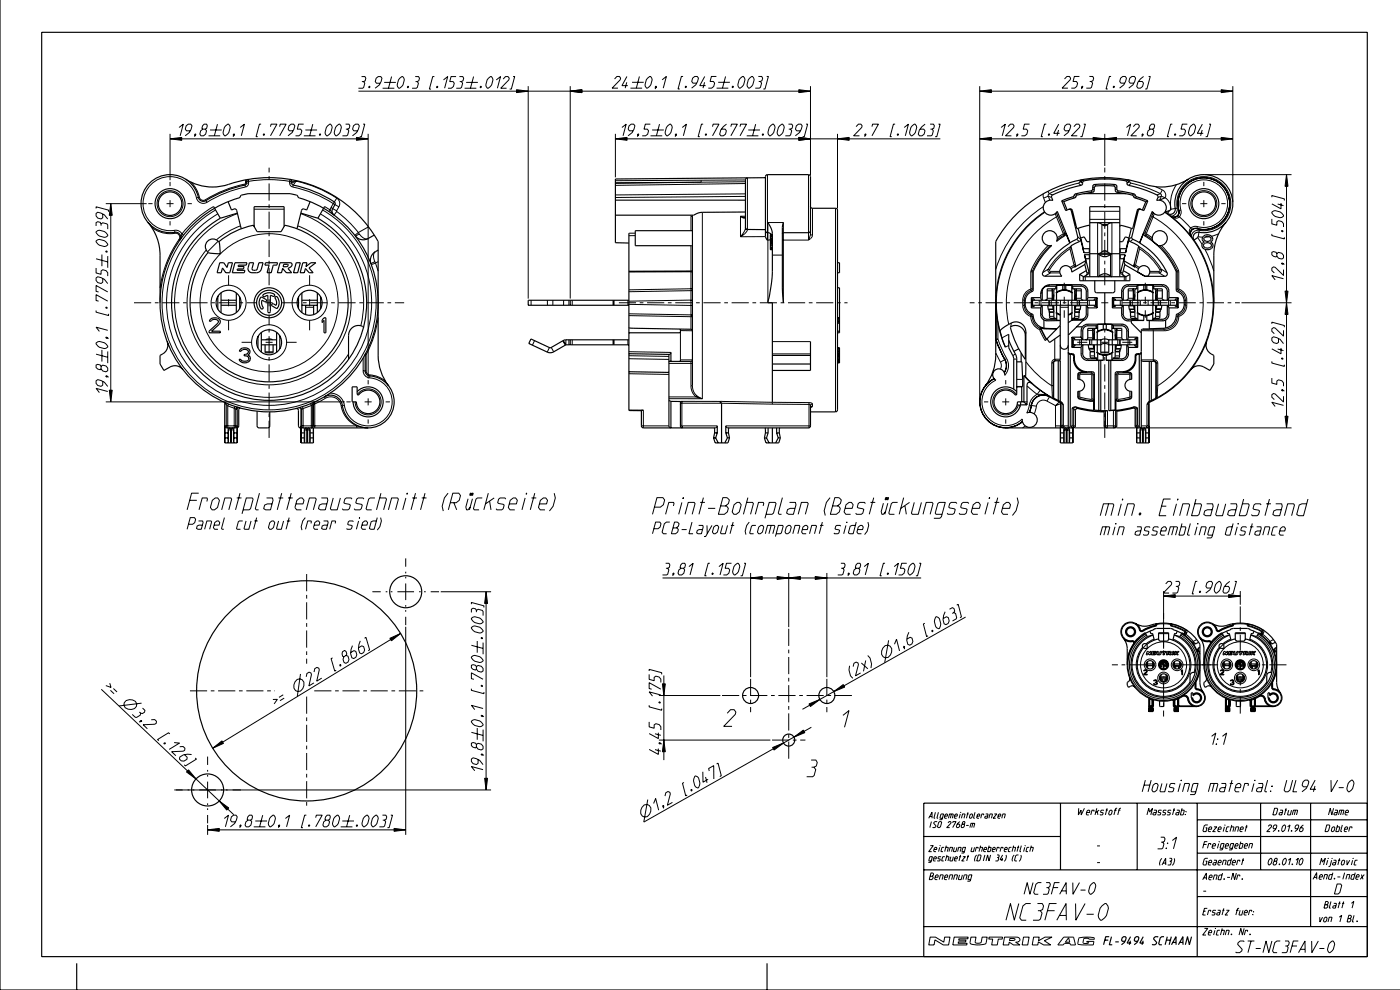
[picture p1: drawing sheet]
<svg xmlns="http://www.w3.org/2000/svg" width="420mm" height="297mm" viewBox="0 0 420 297" stroke-linecap="round" stroke-linejoin="round" font-family="sans-serif">
<g fill="none" stroke="#000" stroke-width=".35">
<path d="M0 0v296.7h419.9M12.5 9.7h397.5v277h-397.5zM55.7 53.7a16 16 0 0 0 15 .9 37.5 37.5 0 0 1 42.7 17.8v34a15 15 0 0 0 3.2 9.2M74.4 53.8l-.4 .3-.1 1-.4 .4a39.6 39.6 0 0 0-12.3 4.8h-.7l-.6-.4a12.8 12.8 0 0 0-3.9-6 8.7 8.7 0 0 0-13.5 5.3 8.7 8.7 0 0 0 10.2 10.4 1.5 1.5 0 0 1 1.2 2.4M86.9 53.8l.5 .3 .1 1 .4 .4a32.4 32.4 0 0 1 12.6 5.3l-.1 .5-.6 1.2a1.5 1.5 0 0 0 .4 2M184.5 60h31.4M215.9 60h7.6M224.1 53.3l-.4 .2-.2 .4v14.5M229.5 53.3l-45 .3v19.1l4.1 .1M324.3 53.9l-.9 1M325 58h12.6M338.3 53.9l.9 1"/>
<path d="M349.4 59.3l-1.7 .7M355.9 55.2a7.7 7.7 0 0 1 12.6 4.1 7.7 7.7 0 0 1-9.6 9.2 1.58 1.58 0 0 0-1.7 .6 1.58 1.58 0 0 0 0 1.8 32.7 32.7 0 0 0-6.1-6.1 1.62 1.62 0 0 0 2-.1 1.62 1.62 0 0 0 .3-2 7.7 7.7 0 0 1 2.5-7.5zM356.3 53.7a16.1 16.1 0 0 1-15.1 .9 37.5 37.5 0 0 0-42.6 17.8v29.9a20.1 20.1 0 0 1-2.6 12.5l-.6 .8M44.4 66.7a15 15 0 0 1 3.6 9.8v14.2M57.8 67.3a35.6 35.6 0 0 1 14.2-8.2l.5-.6 1.9-.5h12.6l1.9 .5 .5 .6a32.7 32.7 0 0 1 22.4 41.9 32.7 32.7 0 0 1-43 20.1 32.7 32.7 0 0 1-17.8-44.1 32.8 32.8 0 0 1 6.8-9.7zM62.2 72.3a2.25 2.25 0 0 1 3.2 0l.4 .8 .3 3-1.8-.1a2.17 2.17 0 0 1-2.5-1 2.17 2.17 0 0 1 .4-2.7zM64 61.9l2.1 3.5M65.6 72.5a23.7 23.7 0 0 1 10.4-5l1.1 1.9h7.2l1.1-1.9a23.7 23.7 0 0 1 17.4 31.7 23.7 23.7 0 0 1-34 12 23.7 23.7 0 0 1-6.4-35.6M65.9 78.7h1.2l1 1.5 .4-1.5h1.2l-.8 3h-1.2l-1-1.4-.4 1.4h-1.2zM66.1 65.4a29.3 29.3 0 0 0-7.8 44.1 29.3 29.3 0 0 0 44.8 0 29.3 29.3 0 0 0-7.8-44.1M68.4 60.4l1 2.5 1-.3 .6 .5 1.3 5.5M70.5 78.7h3.6l-.2 .8h-2.4l-.1 .4h1.8l-.2 .7h-1.8l-.1 .4h2.3l-.1 .7h-3.6z"/>
<path d="M71.2 63.9l-5.1 1.5M74.8 78.7h1.2l-.4 1.8a.88 .88 0 0 0 .8 .5 .88 .88 0 0 0 .7-.4l.5-1.9h1.3l-.9 2.6a2.8 2.8 0 0 1-2.8 .4 1.2 1.2 0 0 1-.8-1.5zM76.2 67.9v-6h9v6M79.6 78.7h3.6l-.2 .8h-1.1l-.6 2.2h-1.2l.6-2.2h-1.3zM84 78.7h3a.71 .71 0 0 1 .6 .8 .71 .71 0 0 1-.7 .7l-.6 .3 1.2 1.2h-1.6l-1.1-1.2-.4 1.2h-1.2zM85.1 79.2h1.2l.1 .3-.4 .4h-1.1zM88.8 78.7h1.3l-.8 3h-1.3zM90.2 63.9l5.1 1.5M90.8 78.7h1.2l-.3 1.2 1.5-1.2h1.5l-2 1.6 1.2 1.4h-1.2l-1.1-1.2-.4 1.2h-1.2zM93 60.4l-1 2.5-1-.3-.6 .5-1.4 5.5M97.3 61.9l-2 3.5M112.2 70.4l-1.8 1.1a3 3 0 0 1-3.9-.8"/>
<path d="M113.4 75l-.8 .4a3 3 0 0 0-1.3 3.7M188.6 69.9v53.1l3.7 .1M207.6 69.1h-17.1v4.5h17.1M207.6 65v50.6M223.5 68.2l.2 .4 .4 .2h5.4M223.5 63.5l-9.7 .1a10.5 10.5 0 0 0-4.7 .3l-1.1 .6h-23.5M229.5 69.1l.4 .6 1 .2 .5 .4M230.3 66.7a6.8 6.8 0 0 1 1.3 3.4l-.1 12.8-1.2 7.8h1.3v29.9M231 74.7h.6M231 74.5h.6M231 74.2h.6M231 73.7h.6"/>
<path d="M231 73.4h.6M231 72.9h.6M231 72.6h.6M231 72.5h.6M231 72.4h.6M231 72.2h.6M231 71.8h.6M231 71.5h.6M231 71h.6M231 70.7h.6M231 70.4h.5M231.5 70.4l-.5-.1v4.5h.6"/>
<path d="M231.5 70.4l.1 .2M234.9 66.7l-.3 1.5v18.5l.3 4M243 61.9l.5 .5h7.1l.5 .5v59.9l-.1 .5-.5 .1h-7.5M243 70.1v-17.2l-.1-.4-.5-.2h-12.3l-.4 .2-.2 .4v17.9l.3 .7a.81 .81 0 0 0 1.2 .3M243 69.1l-.1 .5-.5 .1h-7.5l-.3 .3M251.1 78.7h.6v3h-.6M313.2 63.5a33.3 33.3 0 0 0-14.6 30.6v6.6M316.8 63.7l.4 1.1M318.4 60.2l2.2-.9a1.95 1.95 0 0 0 1.7-1.1l5.1-1.1 .3-1.5 .5-.3 3.6-.1a5.2 5.2 0 0 1 3 .4l.4 1.5 4.8 1 .9 .9 3.3 1.2M318.4 60.2l1.2 2.9 1.3-.5 .5 .2 1.5 5.8 .4-.2M318.4 60.2l.6 .2M319 60.4l2.1-.8a1.93 1.93 0 0 0 1.8-1.1l5-1 .3-1.5a6 6 0 0 1 3.6-.4l2.4 .2 .5 1.7 4.8 1 .8 .8 3.3 1.1"/>
<path d="M319 60.4l1 2.5M320.4 62.8h.5l.3 .4 2 8-.4 .5-2 1M320.8 72.9l-1.2-3-.1 .6-2.7 1.8a2.25 2.25 0 0 0-1.6-3.1 2.25 2.25 0 0 0-2.7 2.3 2.25 2.25 0 0 0 2.9 2 19.2 19.2 0 0 0-5.6 7.9v5.4l-.4 .6a3.8 3.8 0 0 0-2 3.4 3.8 3.8 0 0 0 2.2 3.4l.2 .4a3.9 3.9 0 0 0 3.2 3.7M320.8 72.9a20.7 20.7 0 0 0-8.2 8.8v.6l.7 .5h5.1a1.8 1.8 0 0 1 .5-3.1 1.8 1.8 0 0 1 2.5 1.8l3.9-2.2M320.8 72.7l-3.8-9.4a2.25 2.25 0 0 1-2.9 1 2.25 2.25 0 0 1-1.1-2.9 2.25 2.25 0 0 1 2.7-1.3l-.4-1.1 .3-.6 4.2-1.7 4.4-1.1 .4-.4 .1-.7a10 10 0 0 1 5-.8h3.9a8.9 8.9 0 0 1 4.3 .8l.1 .7 .4 .4 4.3 1.1a13.2 13.2 0 0 1 4.5 2l-.4 1.4a2.25 2.25 0 0 1 2.8 1.3 2.25 2.25 0 0 1-1.2 2.9 2.25 2.25 0 0 1-2.9-1l-3.8 9.4M320.8 72.7v.2M321.1 73.8l-.3 .8M322.5 79.5l-.3 .4M323.3 68.4l1.5 6.1M324 71.3l1.1-.3 .8 1.4h.9M325 75.7l-1-4-.1 .6-2.8 1.4 1.4 5.8-.3 .6 3.4-2M325 75.7l1.8 .1"/>
<path d="M325.2 76.3l.2 .9M325.2 76.3l.4 1.8M325.3 79.3l.4 1.8M325.4 77.2l.2 .3h1.2M325.4 77.2l1.1 4.6-1.6 1.1-1.2-.7M325.6 78.1l-.3 1.2M326.8 74.5h-2l.2 1.2M326.8 67.9l-.2-.4-3.3 .9M326.8 76h9M326.8 66.7h9M326.8 76.3h-1.6M329.1 76l.7-.1a1.59 1.59 0 0 1 2.3-.4l1.3 .5-.1 .1a2.57 2.57 0 0 1-3.7 .1l-.5-.2"/>
<path d="M333.4 66.7l-.7 .2a1.59 1.59 0 0 1-2.3 .4l-1.3-.6M335.8 76.3h1.6M335.8 74.5h2l-.3 1.2M335.8 67.9l.2-.4 3.3 .9M336.9 78.1l.4 1.2M337.1 77.2l-.1 .3h-1.2M337.1 77.2l-1.1 4.5 .3 .4 1.3 .8M337.3 79.3l-.5 1.8M337.4 76.3l-.5 1.8M337.4 76.3l-.3 .9M337.5 75.7l1-4 .2 .6 2.8 1.4-1.5 5.8 .3 .6-3.4-2M337.5 75.7l-1.7 .1"/>
<path d="M338.5 71.3l-.8 3.2M339.3 68.4l-.8 2.9-1-.3-.9 1.4h-.8M340.1 79.3l.3 .6M341.4 73.8l.3 .8M341.7 72.7v.1M341.7 72.8l1.2-2.9v.4a23.6 23.6 0 0 1 9.8 11.1v5.7a3.7 3.7 0 0 1 2.4 3.2 3.3 3.3 0 0 1-2.2 3.8l-.2 .4a3.8 3.8 0 0 1-3.2 3.8M341.7 72.8a20 20 0 0 1 8.3 9.3l-.2 .5-.5 .2h-6l-6-3.5M342.1 62.8h-.5l-.3 .4-1.9 8 .3 .5 2 1M343.6 60.4l-1 2.5M344.2 60.2l-1.2 2.9-1.3-.5-.6 .2-1.5 5.8-.3-.2M344.2 60.2l-.6 .2M345.8 63.7l-.5 1.1"/>
<path d="M346.2 69.8a2.25 2.25 0 0 1 3.8 1 2.25 2.25 0 0 1-2.8 2.7l-1.5-1.2-.1-.6a2.25 2.25 0 0 1 .6-1.9zM350.1 64l.9 .6a1.56 1.56 0 0 0 2 .1 1.56 1.56 0 0 0 .4-2 7.8 7.8 0 0 1 7.2-9.4 7.8 7.8 0 0 1 8.1 8.6 7.8 7.8 0 0 1-9.8 6.6M350.1 64a1.63 1.63 0 0 0 1.9-.3 1.63 1.63 0 0 0 .3-1.9 8.7 8.7 0 0 1 8.8-9.4 8.7 8.7 0 0 1 8.5 9.6 8.7 8.7 0 0 1-10.3 7.6 1.5 1.5 0 0 0-1.3 2.4M350.7 63.1l-1.4 .4 .8 .5M350.7 63.1l-.6 .9M350.9 62.9l-.2 .2M358 72a32.7 32.7 0 0 1-13.4 48.6M358.9 68.5a1.52 1.52 0 0 0-1.7 .6 1.52 1.52 0 0 0 .1 1.8l.7 1.1M359.2 71.2l-1.2 .8M360.9 70.7a1.62 1.62 0 0 1 1.7-.3 1.62 1.62 0 0 1 1.1 1.4l-.7 .7a1.2 1.2 0 0 1 .7 1.5 1.2 1.2 0 0 1-1.4 .8 1.3 1.3 0 0 1-1.7-.5 1.3 1.3 0 0 1 .5-1.8l-.2-.1a1.01 1.01 0 0 1 0-1.7zM361.1 73l.8-.3a.9 .9 0 0 1 1.1 .3 .9 .9 0 0 1 0 1.1l-.7 .3a.9 .9 0 0 1-1.1-.3 .9 .9 0 0 1-.1-1.1zM361.1 71.2a1.2 1.2 0 0 1 2.1 .5 1.2 1.2 0 0 1-1.2 .7 1.2 1.2 0 0 1-1.1-.9z"/>
<path d="M367.6 66.7a15 15 0 0 0-3.6 9.8v14.2M63.3 95.5a1.73 1.73 0 0 1 2.8 1l-.3 .6-2.4 2.2h2.7v.4h-3.4v-.4l2.8-2.8a1.27 1.27 0 0 0-2.2-.2h-.5zM65.4 88.7l-.1 3.9M66.3 87.7v6M66.3 91.5h4.6M66.3 90h4.6M70.9 87.8v5.9M71.8 88.9l.1 3.6M78.2 89.1h.4l1.3 1-.3 .4-1-.6a2.56 2.56 0 0 0 .3 2.3l-.2 .4a1.64 1.64 0 0 1-1-2.3zM78.4 99.6v5.9M79 88.3a2.61 2.61 0 0 1 3.4 .2l-.4 .3-.9-.3v4.9l-.4 .3-.4-.3v-4.9l-.9 .4a.38 .38 0 0 1-.5-.1 .38 .38 0 0 1 .1-.5zM82.7 88.9l.5 .1a2.54 2.54 0 0 1-.2 3.4l-1.4-.7-.1-.3 .3-.4 1 .5a2.56 2.56 0 0 0-.3-2.3z"/>
<path d="M82.9 99.6v6M89.5 89v3.4M90.5 91.5h4.7M90.5 87.8v5.9M90.5 90h4.7M91.6 91.5v2.8M94 91.5v2.8M95.2 87.8v5.9M96.1 88.9l.1 3.6M97.2 95.2h.5v4.5h-.5v-3.7l-.6 .7v-.8zM108.7 97.8l-.2-.1a2.95 2.95 0 0 0-4 2.9v7.1M108.7 97.8h.1"/>
<path d="M108.7 97.8l.3 .3M109 98.1h.1M171 90v1.5h17.6M188.6 98.3l18.6 .4 .4 .4M188.6 90h-30.2v1.5h12.5M204 98.6v1.1h-15.4M251.1 86.2h.6v13.5h-.6M251.1 99.3h.6M251.1 96.3h.6M251.1 95.2h.6M251.1 96.9h.6M251.1 96.5h.6"/>
<path d="M251.1 95.9h.6M251.1 95.5h.6M251.1 95.3h.6M303 98l.3-.2a2.92 2.92 0 0 1 4.2 2.8l-.1 7.1a29.2 29.2 0 0 1-4.4-9.6zM309.3 89.2v3.1M309.3 89.2l.2 .4M309.3 92.3h2.8M309.3 89.2h2.8M309.5 89.6v2.3M309.5 89.6h.6v.4M309.5 91.9l-.2 .4M309.6 90h19v1.5h-19z"/>
<path d="M310.1 91.5v.4h-.6M312.1 92.3v2.3l.3 .7 .6 .6M312.1 89.2a3.1 3.1 0 0 1 2.9-3.9h9.2a1.96 1.96 0 0 1 2 2v1.9M312.1 89.2l.2 .8M312.3 91.5l-.2 .8M312.5 91.5v2.7a1.5 1.5 0 0 0 1.5 1.5h2.6M313 98.3l3.9 .2M313 95.9l1 .2h3.9M313 95.9v2.4M314.2 91.5l.1 1.1M314.3 92.6l.4 .9M314.3 92.6h1.5"/>
<path d="M314.6 93l.1 .8M314.6 90v1.5M314.7 93.5l.2 1.9h1.9M314.7 93.5h1.3M315.5 89.5v.5M315.7 91.5l.1 1.1M315.7 88.5h.3M315.8 89.2l-.3-2.6-.1 3.4M315.8 89.2h.1M315.8 92.6l.2 .9M316 88.5l-.2 .7M316 93.5v1.5l.3 .4"/>
<path d="M316.3 86.6l-.3 .4v1.5M316.6 85.8h-2.6a1.5 1.5 0 0 0-1.5 1.5v2.7M316.6 85.8v.8M316.6 95.4v.3M316.6 95.7l.3 .3M316.6 93.7l.3 .2M316.7 90v1.5M316.8 87.8a3.8 3.8 0 0 1 4.7 0M316.8 93.7l1.1 .6M316.8 86.6h-2.8v2.8l-.1 .4-.5 .2M316.8 87.6v2.4M316.8 91.5v2.4"/>
<path d="M316.9 93.9l1 .5M316.9 85.5v2M316.9 93.9v2.1M316.9 85.5l-.3 .3M316.9 87.5l-.3 .3M316.9 96h1M316.9 87.5a3.9 3.9 0 0 1 4.5 0M316.9 98.6l-3.8-.1-1.2-.3 1.9 3.5M317.9 91.5h.1M317.9 91.5v16.2l-.3 .4M317.9 97.5l-4.5 4.6M318.7 85.4v1.5"/>
<path d="M318.7 85.4l-1.8 .1M318.7 85.4h.9M319.6 85.4v1.5M319.6 85.4l1.8 .1M320.3 90v15.4l.4 .6 1.3 .2 .2 1.3a3.9 3.9 0 0 0 3.9 3.9h1.7l.4 .6v10.9M321.4 90v1.5M321.4 85.5v2M321.4 93.9v2.1M321.4 96l-1.1 .7M321.4 87.5l.3 .3M321.4 85.5l.3 .3M321.4 93.9l-1.1 .5"/>
<path d="M321.4 96l3.6-.2-4.7 4.7M321.4 96h.1M321.5 86.6h2.7v2.8l.2 .4 .4 .2M321.5 87.6v2.4M321.5 91.5v2.4M321.5 93.7l-1.2 .6M321.7 85.8h2.5a1.5 1.5 0 0 1 1.5 1.5v2.7M321.7 85.8v.8M321.7 95.4v.3M321.7 95.7l-.3 .3M321.7 93.7l-.3 .2M322 86.6l.2 .4 .1 1.5"/>
<path d="M322.3 93.5l-.1 1.5-.2 .4M322.3 88.5l.1 .7M322.3 93.5h1.3M322.3 88.5h.2M322.4 89.2h.1M322.4 92.6l-.1 .9M322.4 92.6h1.5M322.4 89.2l.3-2.6 .1 3.4M322.6 91.5l-.2 1.1M322.7 89.5v.5M322.9 97.9h1.7M323.6 93.5l-.2 1.9h-1.9"/>
<path d="M323.6 90v1.5M323.6 93.5v.1M323.6 93.5h.1M323.7 93l-.1 .5M323.7 82.2v1.9h15.1v-1.9M323.9 92.6l-.3 .9M324.1 91.5l-.2 1.1M324.6 97.9l-.4 .9v2.2M324.6 97.9l.9-.6 .7-.1 10.2-.1a1.98 1.98 0 0 1 2 2v1.9M325.7 91.5v2.7a1.5 1.5 0 0 1-1.5 1.5h-2.5M325.7 81.1l.3 1-.3 .4M325.7 81.1l-2 1.1"/>
<path d="M325.9 91.5l.3 .8M326.2 92.3a3.8 3.8 0 0 1-.4 3.1l-1.1 .7M326.2 89.2l-.3 .8M326.2 92.3h2.8M326.2 89.2h2.8M326.8 82.9v-21h9v21M328.1 91.5v.4h.6M328.3 84.1v3l.2 .5 .4 .1h5l.4-.6v-3M328.5 98.4l-.3 .4v1.5M328.7 97.6h-2.5a1.5 1.5 0 0 0-1.5 1.5v2.7M328.7 89.6h-.6v.4M328.7 89.6v2.3"/>
<path d="M328.7 97.6v.8M328.7 91.9l.3 .4M329 89.2l-.3 .4M329 89.2v3.1M329 99.6a3.8 3.8 0 0 1 4.6 0M329 98.4h-2.8v2.8l-.2 .5-.4 .1M329 99.4v6.4M329.1 99.3a3.9 3.9 0 0 1 4.3 0M329.1 97.2h1.7v1.5M329.1 97.2v2.1M329.1 97.2l-.4 .4M329.1 99.3l-.4 .3"/>
<path d="M331.3 87.7v9.4M333.4 97.2h-1.7v1.5M333.4 99.3l.4 .3M333.4 97.2l.4 .4M333.4 97.2v2.1M333.4 82.9a3 3 0 0 0-4.3 0M333.6 92.3h2.7M333.6 89.2v3.1M333.6 89.2h2.7M333.6 89.2l.2 .4M333.6 98.4h2.8v2.8l.2 .5 .4 .1M333.6 99.5v2.3"/>
<path d="M333.8 97.6h2.6a1.5 1.5 0 0 1 1.5 1.5v2.7M333.8 89.6v2.3M333.8 97.6v.8M333.8 89.6h.6v.4M333.8 91.9l-.2 .4M334.1 98.4l.3 .4v1.5M334.4 91.5v.4h-.6M336.3 92.3v1.9a2.18 2.18 0 0 0 2.9 2M336.3 89.2a3.5 3.5 0 0 1 .6-3.3l1.4-.6h10.2a1.98 1.98 0 0 1 2 2v1.9M336.3 89.2l.3 .8M336.6 91.5l-.3 .8M336.8 91.5v2.7a1.5 1.5 0 0 0 1.5 1.5h2.6"/>
<path d="M336.8 81.1l-.2 .9 .3 .5M336.8 81.1l2 1.1M337.6 82.9h-12.8v1.2M337.6 82.9v1.2M338.5 91.5l.1 1.1M338.6 92.6l.4 .9M338.6 92.6h1.5M338.8 82.2l-1.2 .7M338.9 93l.1 .8M338.9 90v1.5M339 93.5l.2 1.9h1.9M339 93.5h1.3"/>
<path d="M339.8 89.5v.5M340 91.5l.1 1.1M340 88.5h.3M340.1 89.2l-.3-2.6-.1 3.4M340.1 89.2h.1M340.1 92.6l.2 .9M340.3 88.5l-.2 .7M340.3 93.5v1.5l.3 .4M340.6 86.6l-.3 .4v1.5M340.9 85.8h-2.6a1.5 1.5 0 0 0-1.5 1.5v2.7M340.9 93.7l.3 .2M340.9 95.7l.3 .3"/>
<path d="M340.9 85.8v.8M340.9 95.4v.3M341.1 93.7a3.8 3.8 0 0 0 4.6 0M341.1 86.6h-2.8v2.8l-.1 .4-.5 .2M341.1 87.6v2.4M341.1 91.5v2.4M341.2 90v1.5M341.2 96h1.8M341.2 85.5l-.3 .3M341.2 87.5l-.3 .3M341.2 85.5v2M341.2 93.9v2.1"/>
<path d="M341.2 87.5a3.9 3.9 0 0 1 4.5 0l.3 .3M341.7 80.1a1.8 1.8 0 0 1 2.6 .1 1.8 1.8 0 0 1-.2 2.6l-.9-.1-2-1.2v-.6zM341.8 90h-7.9v1.5h19v-1.5h-11v1.5M343 96h-3.8v.7l3 3M343 85.4l-1.8 .1M343 85.4h.9M343 85.4v1.5M343 94.6v1.4M343.9 96h.7v2.6h-1.9l-.4 .2-.1 6.8-.3 .4h-1.1l-.4 .4a4.2 4.2 0 0 1-3.9 5h-1.7l-.4 .6v10.9M343.9 85.4l1.8 .1M343.9 85.4v1.5M343.9 94.6v1.4"/>
<path d="M345.7 96h-1.8M345.7 85.5v4.5M345.7 85.5l.3 .3M345.7 87.7a3.8 3.8 0 0 0-4.6 .1M345.7 86.6h2.8v2.8l.2 .4 .4 .2M345.7 91.5v4.5M345.8 90v1.5M346 93.7a3.9 3.9 0 0 1-4.8 .2M346 85.8h2.5a1.5 1.5 0 0 1 1.5 1.5v2.7M346 85.8v.8M346 95.4v.3M346 95.7l-.3 .3"/>
<path d="M346.2 86.6l.3 .4v1.5M346.5 93.5v1.4l-.3 .5M346.5 88.5l.2 .7M346.5 93.5h1.3M346.5 88.5h.3M346.7 89.2h.1M346.7 92.6l-.2 .9M346.7 92.6h1.5M346.7 89.2l.3-2.6 .1 3.4M346.9 91.5l-.2 1.1M347 89.5v.5M347.8 93.5l-.2 1.9h-1.9"/>
<path d="M347.9 93.2l-.1 .3M347.9 90v1.5M348.2 92.6l-.4 .9M348.4 91.5l-.2 1.1M349.5 95.9l-.9 .3-4-.1M349.5 95.9v2.4M349.5 98.3l-4.9 .2M350 91.5v2.7a1.5 1.5 0 0 1-1.5 1.5h-2.5M350.3 91.5l.2 .8M350.5 92.3a4 4 0 0 1-.4 3.1l-.6 .5M350.5 92.3h2.8M350.5 89.2h2.8"/>
<path d="M350.5 89.2l-.2 .8M352.4 91.5v.4h.6M353 89.6h-.6v.4M353 91.9l.3 .4M353 89.6v2.3M353.3 89.2l-.3 .4M353.3 89.2v3.1M50.1 102.4a3.2 3.2 0 0 1-2.1 4.1v2.6l1.2 1.9 1.8-1a3 3 0 0 1 3.8 .8M72.3 104.5a1.67 1.67 0 0 1 2.7 1l-.7 .9a1.19 1.19 0 0 1 .7 1.4 1.19 1.19 0 0 1-1.2 .9l-1.5-.3-.6-.7h.5a1.54 1.54 0 0 0 2.4 0v-.4a1.1 1.1 0 0 0-1.4-.7v-.4a1.03 1.03 0 0 0 1.3-.9 1.37 1.37 0 0 0-2.2 0h-.5zM77.4 100.8v3.5M78.4 103.3h4.5M78.4 101.8h4.5"/>
<path d="M79.5 103.3v2.4h2.4v-2.4M79.6 101.8l1.1-.2 1 .2M83.8 100.5l.1 4M105.6 115.9h1.5v2.2l.3 .3a3.5 3.5 0 0 1 5.2-.8 3.5 3.5 0 0 1 .1 5.3 3.5 3.5 0 0 1-5.2-.5l-.6-2h-1.3zM107.1 117.4a4.5 4.5 0 0 1 7.1 .7 4.5 4.5 0 0 1-2.6 6.7 4.5 4.5 0 0 1-5.7-4.4M109.7 105.9l-.2 5.3a1.5 1.5 0 0 0 1.4 1.4 7.8 7.8 0 0 1 7.3 7.8 7.8 7.8 0 0 1-7.3 7.8 7.8 7.8 0 0 1-8.2-6.7 3.6 3.6 0 0 0-5.4-2.6M171 101.8v1.5h17.6M188.6 101.8l-19.2 .1-4.4 2.3-5.8-2.6-.6 1.3 5.5 2.6a2.1 2.1 0 0 0 1.9-.1l3.7-2.1h1.2M188.6 111.4l12 .2M188.6 106l12 .2M200.6 106.2v21.4l.2 .5 .4 .1v-7.9M200.6 106.2l.4-.2 .2-.4v2.7"/>
<path d="M204 107.9v.4M207.6 107.9l-.4 .4h-6.6M231.6 109.1h11.4M231.6 106.5h11.4M243 102.4v8.6h-11.4M251.1 104.2h.6v4.5h-.6M251.1 108.3h.6M251.1 107.7h.6M251.1 106.6h.6M251.1 106.2h.6M251.1 105.3h.6M251.1 108.6h.6"/>
<path d="M251.1 108.4h.6M251.1 108h.6M251.1 107.3h.6M251.1 106.9h.6M251.1 106.7h.6M251.1 106.1h.6M251.1 105.9h.6M251.1 105.5h.6M251.1 104.9h.6M251.1 104.5h.6M251.1 104.3h.6M295.4 115.6a7.8 7.8 0 0 0-.8 8.3 7.8 7.8 0 0 0 7 4.3h16.4v-.4"/>
<path d="M298.1 113.5l-1.5 .9-1.2 1.3M298.1 113.5a7.7 7.7 0 0 0-3 11.2 7.7 7.7 0 0 0 11.5 1.6M298.6 101.7l1.6 3.9a7.9 7.9 0 0 1 1.6 4l-.3 1.2-.4 .8M301.2 111.7a3.9 3.9 0 0 0-.3-4.7l-2.2-5.3-.1-11 .3 3.9 .5 3.1 .9 3.2 1.2 3.1-1.6-4.8 .5-.7 1.7-1.1a3.2 3.2 0 0 1 5.4 1.3v14.2l-.5-.3M301.3 112.5a1.8 1.8 0 0 0-2.7-1.7 1.8 1.8 0 0 0 0 3.1M302.5 101.9l.8 1.9a9.6 9.6 0 0 1 1.6 3.8v10.5l-.3 .3a3.5 3.5 0 0 0-5.4-.6 3.5 3.5 0 0 0 .4 5.4 3.5 3.5 0 0 0 5.2-1.4l.3-1.4h1.9M302.5 100.2v4l1.5 3.1v9.3M304.9 117.4a4.5 4.5 0 0 0-7.2 .7 4.5 4.5 0 0 0 2.7 6.7 4.5 4.5 0 0 0 5.7-4.4M304.9 108.4h1.5l.3 6.6-.1 .8-.2 .1M304.9 115.9h1.5M305.5 104.5l-1.5 .8M306.2 105.8v2.6"/>
<path d="M306.4 115.9v4.5M307 112.6l2.5 2.4M307 112.6v7.8M309.5 115l2.4 2M309.5 115a.83 .83 0 0 0-1.1-.4 .83 .83 0 0 0-.4 1v5.7M314.7 118.9a3.7 3.7 0 0 0-5.6 3.5l-.4 1.2M314.7 118.9l2.9 1.5M314.7 118.9a3.8 3.8 0 0 0-5.6 3.5l-.5 1.2M315.5 119.2l.5 .1M316 119.3l-.1-10.6 .4-.5 1.6-.1v12.2M316 119.3l1.3 .7M316.4 108.1h-.1"/>
<path d="M317.3 108.1v11.9M317.9 103.5a1.2 1.2 0 0 0 1.2 1.2 1.2 1.2 0 0 0 1.2-1.2M317.9 100.4l-3.2 2.3-.7-1.1M320.3 105.6l.2 .4 .4 .2v21.4l-.1 .5-.5 .1zM320.9 106.2l.7 .1 .3 .3a4.2 4.2 0 0 0 4 5l-2.5 .2-.2 1.9h.3M321.4 104.1h2.8M321.4 101l.2 .4M321.4 101v3.1M321.4 101h2.8M321.6 101.4v2.4M321.6 101.4l.7 .1v.3M321.6 103.8l-.2 .3"/>
<path d="M322.3 103.3v.4l-.7 .1M323.5 113.7a1.8 1.8 0 0 1 1.7 1.9 1.8 1.8 0 0 1-2 1.7v1.7l.5 .6 3.6 .7 .5-.2 .1-.4 .1 3.3M324.2 104.1v1.9a1.98 1.98 0 0 0 2 2h3.3M324.2 101l.2 .8M324.4 103.3l-.2 .8M324.7 103.3v2.7a1.5 1.5 0 0 0 1.5 1.5h2.5M326.3 103.3l.2 1.2M326.5 104.5v.1M326.5 104.5h1.5M326.6 104.6h.1M326.6 104.6l.3 .7M326.8 101.8v1.5"/>
<path d="M326.9 105.3l.2 1.9 1.9 .1M326.9 105.3h1.3M327.7 101.3v.5M327.8 103.4l.2 1.1M327.9 100.3h.3M328 101.1l-.3-2.7-.1 3.4M328 101.1h.1M328 104.5l.2 .8M328.2 105.3v1.5l.3 .5M328.2 100.3l-.2 .8M328.7 105.5l.4 .4M328.7 107.5l.4 .5"/>
<path d="M328.7 107.3v.2M329.1 105.9a3.9 3.9 0 0 0 4.3 0M329.1 108h1.7M329.1 105.9v2.1M329.5 108v15M330.1 108v15l-1.9-.1M330.1 103.4a1.67 1.67 0 0 1 2.4 0M330.1 102.1a1.67 1.67 0 0 1 2.4 0M330.1 101.8v3.9h2.4v-3.9M330.1 108h-.6M330.1 108h.7M330.2 101.8h-8.4v1.5h8.3"/>
<path d="M330.8 106.5v1.5M331.7 108h.8M331.7 106.5v1.5M332.3 101.8h8.5v1.5h-8.3M332.5 108h.6M332.5 108v15h.6M333.1 108v15M333.4 108h-1.7M333.5 101.8v1.5M333.6 103.3v2.4M333.6 105.5a3.7 3.7 0 0 1-4.6 .1M333.8 105.5l-.4 .4v2.1"/>
<path d="M333.8 107.3v.2M333.8 107.5l-.4 .5M334.4 105.3v1.5l-.3 .5M334.4 100.3l.2 .8M334.4 105.3h1.3M334.4 100.3h.3M334.6 101.1h.1M334.6 104.5l-.2 .8M334.6 104.5h1.5M334.6 101.1l.3-2.7 .1 3.4M334.7 103.3l-.1 1.2M334.9 101.3v.5"/>
<path d="M335.7 105.3l-.2 1.9-1.9 .1M335.8 101.8v1.5M335.8 104.9v.6M336.1 104.5l-.4 .8M336.2 103.3l-.1 1.2M337.9 103.3v2.7a1.5 1.5 0 0 1-1.5 1.5h-2.6M338.1 103.3l.3 .8M338.4 104.1a3.5 3.5 0 0 1-.6 3.3l-1.4 .6h-3.3M338.4 104.1h2.7M338.4 101h2.7M338.4 101l-.3 .8M340.3 103.3v.4l.6 .1"/>
<path d="M340.6 106.8a4 4 0 0 1-3.9 4.8l2.5 .2 .2 1.9a1.8 1.8 0 0 0-2.1 1.8 1.8 1.8 0 0 0 2.1 1.8v1.7l-.5 .6-3.7 .7-.4-.2-.2-.4v3.3M340.9 101.4l-.6 .1v.3M340.9 103.8l.2 .3M340.9 101.4v2.4M341.1 101v3.1M341.1 101l-.2 .4M341.6 106.2l.5-.2 .1-.4v22.6l-.4-.1-.2-.5zM341.6 106.2l-.6 .1-.4 .5M342.2 107.9l.5 .4h3.3l.6 .4v10.3l-.3 .5-1.1 .5M344.6 108.3v12M345.2 108.3v11.7M346.2 108.3l.5 .6"/>
<path d="M346.7 115.6v3.4M361.8 102.4a3.2 3.2 0 0 0 2.2 4.1v2.6l-1.2 1.9-1.8-1a3 3 0 0 0-3.9 .8M67.3 120.6l.2 .1M67.3 120.6l.1 12.1M67.4 132.7h3.7M67.4 127.6l.2 .4 .4 .2h2.6l.5-.6M67.4 131.2h1M67.4 131.2v1.5M67.8 127.6l.2 .5 .4 .1M68.4 131.2v1.5M68.4 129.7h-1v1.5M68.4 129.7v1.5"/>
<path d="M68.5 121.1l-.2 .5M69 128.2l-.6 .4v1.1M69.5 128.2l.6 .4v1.1M70.1 129.7h1v1.5M70.1 129.7l.1 1.5M70.2 131.2h.9M70.2 131.2l-.1 1.5M70.4 121.8l-.2 .5M70.7 127.6l-.2 .4-.4 .2M71.1 131.2v1.5M71.2 122.1l.4 .1M71.4 122.1l-.3 .5v10.1"/>
<path d="M72 122.2l-.4 .6v4.8l-.5 .6M77.1 123.2v4.4l.2 .5 .4 .1h2.6l.5-.3 .1-4.5M88.7 122.4l.8 .4v4.8l.2 .5 .5 .1M89.6 122.2h.5l.1 .4v10.1M90.2 132.7h3.8M90.3 127.6l.2 .5 .4 .1h19.5M90.3 131.2h.9M90.3 131.2v1.5M90.4 127.6l.2 .5 .4 .1M91.2 131.2l.1 1.5M91.3 129.7h-1v1.5M91.3 129.7l-.1 1.5"/>
<path d="M91.8 128.2l-.5 .4v1.1M92.4 128.2l.6 .4v1.1M93 129.7h1v1.5M93 129.7v1.5M93 131.2h1M93 131.2v1.5M93.8 127.6l-.2 .4-.4 .2M94 131.2v1.5M94 128.2v4.5M94.3 120.5l-.4 .5M188.6 122.9h4.3l-.6 .1v4.6l.4 .6h21.8l.6-.6v2.1M200.6 120l.6 .3"/>
<path d="M201.2 120.3h2.8v7.3l.2 .5 .4 .1M214 131.2l.4 1.5h3.9l.5-1.5M214 131.2h.6M214.1 128.2l.2 1.5M214.3 129.7h.8M214.3 129.7l-.3 1.5M214.6 131.2l.8 1.5M215.1 129.7l-.5 1.5M216.4 120.3h-.1a.24 .24 0 0 0-.3 0 .24 .24 0 0 0-.1 .3 .24 .24 0 0 0 .3 .1l.2 12M217.6 129.7h.8M217.6 129.7l.5 1.5M218.1 131.2h.7"/>
<path d="M218.1 131.2l-.8 1.5M218.4 129.7l.4 1.5M218.6 128.2l-.2 1.5M229.2 131.2l.5 1.5h3.8l.5-1.5M229.2 131.2h.6M229.4 128.2l.1 1.5M229.5 129.7h.8M229.5 129.7l-.3 1.5M229.8 131.2l.8 1.5M230.3 128.2v1.5M230.3 129.7l-.5 1.5M231.6 128.2v4.5"/>
<path d="M232.9 129.7h.8M232.9 129.7l.5 1.5M232.9 128.2v1.5M233.4 131.2h.6M233.4 131.2l-.8 1.5M233.7 129.7l.3 1.5M233.8 128.2l-.1 1.5M243.1 122.1l-.1 .1M243.2 122l-.1 .1M243.6 121.1l-.4 .1-.2 .3v6.1l-.3 .6h-24.5l-.6-.6v2.1M243.6 121.8l-.5 .3M305 121.3l.7 .1 .1 .5"/>
<path d="M306 121.3h2M306.6 126.4a7.8 7.8 0 0 1-5 1.8M307 120.4l1 .9M307.9 123.8a2.25 2.25 0 0 1 3.1 1.5 2.25 2.25 0 0 1-2.1 2.8 2.25 2.25 0 0 1-2.4-2.5M317.3 120l.6 .3M317.9 120.3l.6 .4 .4 .7M318 127.8v4.9M318 131.2h1M318 131.2v1.5M318.4 127.6l.2 .5 .4 .1M319 131.2v1.5M319 129.7h-1v1.5"/>
<path d="M319 129.7v1.5M319.6 128.2l-.6 .4v1.1M320.1 128.2l.6 .4v1.1M320.7 129.7h1M320.7 129.7v1.5M320.7 131.2h1M320.7 131.2v1.5M321.5 122.3l1-.3 5.5 1M321.7 131.2v1.5h-3.7M321.7 128.2v1.5M321.7 129.7v1.5M321.7 128.2v4.5"/>
<path d="M321.9 127.6l-.1 .5-.5 .1M328.2 122.9l-.2 .1M331.1 123.4l-3.5-.2-4.8-.7-.3 .5v4.6l-.2 .5-.4 .1h-3.3l-.6-.4M331.5 127.6l.2 .5 .4 .1M334.4 122.9l-1.9 .2M334.4 122.9l-1.3 .1M334.5 127.6l-.2 .5-.4 .1M334.6 123l.3 .1v4.5l-.2 .5-.4 .1h-2.6l-.4-.1-.2-.5v-4.3l1-.2h-2M339.6 122.2l.6 .2 .2 .4v4.8l.4 .6M340 122.2l-5.1 1M340.8 128.2h.1M340.9 128.2h3.2l.5-.6v2.1"/>
<path d="M340.9 128.2l-.1 4.5M340.9 131.2h.9M340.9 131.2v1.5M341.1 122.3l-1-.4-5.5 1.1M341.8 131.2l.1 1.5M341.8 129.7h-.9v1.5M341.8 129.7v1.5M342.3 128.2l-.4 .4-.1 1.1M343 128.2l.5 .4 .1 1.1M343.6 129.7h1M343.6 129.7v1.5M343.6 131.2h1"/>
<path d="M343.6 131.2v1.5M344.4 127.6l-.2 .5-.4 .1M344.6 131.2v1.5h-3.8M344.6 129.7v1.5M344.6 120.3l-.7 1M344.9 120.3l-.3 .5v11.9M345.2 120l-.6 .3M336.8 191.2l.7 1 .5 1.7v5.3M340.6 186.9a5.7 5.7 0 0 0 5.4 .2 12.5 12.5 0 0 1 13.8 6v11.9l.5 1.6 .6 .9M340.9 191.8a10.9 10.9 0 0 1 5-3l.9-.5h4.2l.8 .3a10.9 10.9 0 0 1 7.2 15 10.9 10.9 0 0 1-16 4.7 10.9 10.9 0 0 1-2.1-16.5zM342.8 193.1a.87 .87 0 0 1 1.1 .1 .87 .87 0 0 1 0 1.1 .9 .9 0 0 1-1-.2 .9 .9 0 0 1-.1-1zM343.4 189.6l.6 1.2"/>
<path d="M343.8 198.6v1.3M343.9 193.1l1-.7 1.8-.8 .6-.1 .4 .6h2.4l.4-.6a7.9 7.9 0 0 1 5.8 10.5 7.9 7.9 0 0 1-11.4 4.1 7.9 7.9 0 0 1-2.1-11.9M344 195.2h.4l.3 .5 .1-.5h.5l-.3 1h-.4l-.3-.4-.2 .4h-.4zM344 190.8a9.8 9.8 0 0 0-2.6 14.7 9.8 9.8 0 0 0 15 0 9.8 9.8 0 0 0-2.6-14.7M344.1 198.2v2M344.1 199.5h1.5M344.1 199h1.5M344.8 189.1l.4 .9h.5l.4 1.8M345.5 195.2h1.2l-.1 .3-.8 .1h.6l-.1 .3-.6 .1h.8l-.1 .2h-1.2zM345.6 198.3v1.9M345.7 190.3l-1.7 .5M346 198.6v1.2"/>
<path d="M346.8 186.9l-.3 .6-2.3 .7-1.7 .9h-.4l-.3-.4a2.93 2.93 0 0 0-3.6-2.1 2.93 2.93 0 0 0-2 3.6 2.93 2.93 0 0 0 3.6 2.1l.3 .4-.1 .3M346.9 195.2h.5l-.2 .6 .2 .2h.3l.2-.8h.4l-.3 .9-1 .1-.2-.4zM347.4 191.6v-2h3v2M348 198.7l.7 .3h-.5v.9l-.3-.5zM348.3 198.4l.6-.2 .6 .2-.2 .2-.3-.1-.1 1.7-.1-1.7-.4 .1zM348.6 195.2h1.2l-.1 .3h-.4l-.2 .7h-.4l.2-.7h-.4zM349.5 198.6l.4 .4-.2 .8-.5-.3h.4zM350 195.2l1.2 .1v.3l-.4 .2 .4 .4h-.6l-.3-.4-.1 .4h-.5zM350.4 195.4l.4 .1-.5 .1zM351 186.9l.3 .6 1.9 .5 2.2 1.2-.2 .9 .2 .4M351.6 195.2h.4l-.2 1h-.4zM351.9 198.6l-.1 1.2"/>
<path d="M352.1 190.3l1.7 .5M352.2 199.5h1.5M352.2 198.3v1.9M352.2 199h1.5M352.3 195.2h.4l-.1 .4 .5-.4h.5l-.7 .6 .4 .4h-.4l-.4-.4-.1 .4h-.4zM352.6 199.5v.9M353 189.1l-.3 .9h-.5l-.5 1.8M353.4 199.5v.9M353.7 198.3v1.9M354.1 198.6v1.2M354.5 189.6l-.7 1.2M359.4 192.5l-1.1 .4-.8-.3"/>
<path d="M359.8 191.2l.7 1 .5 1.7v5.3M359.8 194l-.6 .5-.1 .9M363.6 186.9a5.6 5.6 0 0 0 5.4 .2 12.5 12.5 0 0 1 13.8 6v11.9l.5 1.6 .6 .9M363.9 191.8a10.9 10.9 0 0 1 5-3l.9-.5h4.2a11.6 11.6 0 0 1 8.8 10.9 10.9 10.9 0 0 1-14.9 10.2 10.9 10.9 0 0 1-4-17.6zM365.8 193.1a.88 .88 0 0 1 1 .2 .88 .88 0 0 1 .1 1 .9 .9 0 0 1-1-.2 .9 .9 0 0 1-.1-1zM366.4 189.6l.6 1.2M366.8 198.6v1.3M366.9 193.1l1-.7 1.8-.8 .6-.1 .4 .6h2.4l.4-.6a7.9 7.9 0 0 1 5.8 10.5 7.9 7.9 0 0 1-11.4 4.1 7.9 7.9 0 0 1-2.1-11.9M367 195.2h.4l.3 .5 .1-.5h.5l-.3 1h-.4l-.3-.4-.2 .4h-.4zM367 190.8a9.7 9.7 0 0 0-2.6 14.7 9.7 9.7 0 0 0 15 0 9.7 9.7 0 0 0-2.6-14.7M367.1 199.5h1.5M367.1 198.2v2"/>
<path d="M367.1 199h1.5M367.8 189.1l.4 .9h.5l.4 1.8M368.5 195.2h1.2l-.1 .3h-.7l.5 .1-.1 .3-.6 .1h.8l-.1 .2h-1.2zM368.6 198.3v1.9M368.7 190.3l-1.7 .5M369 198.6v1.2M369.8 186.9l-.3 .6-4.4 1.6a3.6 3.6 0 0 0-3.1-2.7 2.95 2.95 0 0 0-2.8 3.4 2.95 2.95 0 0 0 3.6 2.5l.3 .4-.1 .3M369.9 195.2h.5l-.2 .6 .2 .2h.3l.2-.8h.4l-.3 .9-1 .1-.2-.4zM370.4 191.6v-2h3v2M371 198.7l.7 .3h-.5l.1 .8a.65 .65 0 0 1-.3-1.1zM371.3 198.4l.2-.1a.46 .46 0 0 1 .5-.2 .46 .46 0 0 1 .3 .5l-.3-.1-.1 1.7-.1-1.7-.4 .1zM371.6 195.2h1.2l-.1 .3h-.4l-.2 .7h-.4l.2-.7h-.4z"/>
<path d="M372.5 198.6l.4 .4a.44 .44 0 0 1 .1 .5 .44 .44 0 0 1-.4 .3l-.4-.3h.4zM373 195.2l1.2 .1v.3l-.4 .2 .4 .4h-.6l-.3-.4-.1 .4h-.5zM373.4 195.4l.4 .1-.5 .1zM374 186.9l.3 .6a8.2 8.2 0 0 1 4.2 1.9l-.3 .7 .2 .4M374.6 195.2h.4l-.2 1h-.4zM374.9 198.6l-.1 1.2M375.1 190.3l1.7 .5M375.2 199.5h1.5M375.2 198.3v1.9M375.2 199h1.5M375.3 195.2h.4l-.1 .4 .5-.4h.5l-.7 .6 .4 .4h-.4l-.4-.4-.1 .4h-.4zM375.6 199.5v.9"/>
<path d="M376 189.1l-.3 .9h-.5l-.5 1.8M376.4 199.5v.9M376.7 198.3v1.9M377.1 198.6v1.2M377.5 189.6l-.7 1.2M382.4 192.5l-1.1 .4-.8-.3M382.8 194a1.08 1.08 0 0 0-.7 1.4M338.7 203.1v.9l-.7 .5v.9l.4 .6 1.1-.5 .8 .4M343.1 200.8a.5 .5 0 0 1 .7-.1 .5 .5 0 0 1 .1 .7l-.7 .7h.8v.1h-1.1l.9-.9a.45 .45 0 0 0-.4-.4 .45 .45 0 0 0-.5 .2zM344.5 209.2h.1M344.5 209.3v3.9M344.5 213.2h1.2"/>
<path d="M344.5 211.5l.2 .2h.8l.2-.2M344.5 212.7h.3M344.5 212.7v.5M344.6 211.5l.2 .2M344.8 212.7v.5M344.8 212.2h-.3v.5M344.8 212.2v.5M344.9 209.4l-.1 .1M345 211.7l-.2 .5M345.2 211.7l.2 .5M345.4 212.2h.3v.5M345.4 212.2v.5"/>
<path d="M345.4 212.7h.3M345.4 212.7v.5M345.5 209.6l-.1 .2M345.6 211.5l-.2 .2M345.7 212.7v.5M345.7 209.8v3.4M345.8 209.7h.1M345.9 209.7h.1M346 209.7l-.3 2M346.1 203.8a.47 .47 0 0 1 .7 0 .47 .47 0 0 1 0 .7 .4 .4 0 0 1 .2 .4 .4 .4 0 0 1-.4 .3l-.7-.3h.2a.39 .39 0 0 0 .5 .2 .39 .39 0 0 0 .2-.5l-.4-.1 .4-.2a.45 .45 0 0 0-.4-.4 .45 .45 0 0 0-.5 .2zM346.2 205h.1M347.7 210.1v1.4l.2 .2h1l.1-1.6"/>
<path d="M347.8 202.6v1.1M348.1 203.4h1.6M348.1 202.2v2M348.1 202.9h1.6M348.5 203.4v.8h.8v-.8M348.6 202.9h.7M349.7 202.2v2M350 202.5v1.3M351.6 209.8l.2 .2v1.5l.3 .2M351.9 209.7h.1M352 209.7h.1M352 209.7l.1 3.5"/>
<path d="M352.1 213.2h1.2M352.1 211.5l.2 .2M352.1 212.7h.3M352.1 212.7v.5M352.2 211.5l.2 .2M352.3 211.7h6.5M352.4 212.7v.5M352.4 212.2h-.3v.5M352.4 212.2v.5M352.6 211.7l-.2 .5M352.8 211.7l.2 .5M353 212.2h.3v.5"/>
<path d="M353 212.2v.5M353 212.7h.3M353 212.7v.5M353.1 211.7h.1M353.3 211.5l-.2 .2M353.3 212.7v.5M353.3 211.7v1.5M353.4 209.2l-.1 .1M354.4 200.7h.2v1.5h-.2v-1.2l-.2 .2zM357.2 207.6h.5v.8a1.18 1.18 0 0 1 1.8-.3 1.18 1.18 0 0 1 .1 1.7 1.18 1.18 0 0 1-1.7 0l-.3-.7h-.4zM357.7 208.1a1.5 1.5 0 0 1 2.4 .3 1.5 1.5 0 0 1-.9 2.2 1.5 1.5 0 0 1-1.9-1.5M358.3 201.7l-.1-.1a.99 .99 0 0 0-1.3 .9v2.4"/>
<path d="M358.6 204.3l-.1 1.7 .2 .5a2.64 2.64 0 0 1 2.7 2.6 2.64 2.64 0 0 1-2.6 2.6 2.64 2.64 0 0 1-2.7-2.5l-.7-.7-1 .1M361.7 203.1v.9l-.7 .5v.9l.4 .6 1.1-.5 .8 .4M366.1 200.8a.51 .51 0 0 1 .7-.1 .51 .51 0 0 1 .1 .7l-.7 .7h.8v.1h-1.1l.9-.9a.45 .45 0 0 0-.4-.4 .45 .45 0 0 0-.5 .2zM367.5 213.2h1.2M367.5 209.2v4M367.5 211.5l.2 .2h.9l.1-.2M367.5 209.2h.1M367.5 212.7h.3M367.5 212.7v.5M367.6 211.5l.2 .2M367.8 212.7v.5M367.8 212.2h-.3v.5"/>
<path d="M367.8 212.2v.5M367.9 209.4l-.1 .1M368 211.7l-.2 .5M368.2 211.7l.2 .5M368.4 212.2h.3v.5M368.4 212.2v.5M368.4 212.7h.3M368.4 212.7v.5M368.5 209.6l-.1 .2M368.6 211.5l-.2 .2M368.7 212.7v.5M368.7 209.8v3.4"/>
<path d="M368.8 209.7h.1M368.9 209.7h-.1M369 209.7l-.3 2M369.1 203.8a.47 .47 0 0 1 .7 0 .47 .47 0 0 1 0 .7 .4 .4 0 0 1 .2 .4 .4 .4 0 0 1-.4 .3l-.7-.3 .3 .1a.39 .39 0 0 0 .5 .1 .39 .39 0 0 0 .1-.5l-.4-.1 .4-.2a.45 .45 0 0 0-.4-.4 .45 .45 0 0 0-.5 .2zM370.7 210.1v1.4l.2 .2h1l.1-1.6M370.8 202.6v1.1M371.1 203.4h1.6M371.1 202.2v2M371.1 202.9h1.6M371.5 203.4v.8h.8v-.8M371.6 202.9h.7M372.7 202.2v2"/>
<path d="M373 202.5v1.3M374.6 209.8l.2 .2v1.5l.3 .2M374.9 209.7l.2 .2v3.3M375.1 213.2h1.2M375.1 212.7h.3M375.1 212.7v.5M375.3 211.7h.1M375.3 211.7l-.2-.2 .3 .2M375.3 211.7h6.5M375.4 212.7v.5M375.4 212.2h-.3v.5M375.4 212.2v.5"/>
<path d="M375.6 211.7l-.2 .5M375.8 211.7l.2 .5M376 212.2h.3v.5M376 212.2v.5M376 212.7h.3M376 212.7v.5M376.1 211.7h.1M376.3 211.5l-.2 .2M376.3 212.7v.5M376.3 211.7v1.5M376.4 209.2l-.1 .1M377.4 200.7h.2v1.5h-.2v-1.2l-.2 .2z"/>
<path d="M380.2 207.6h.5v.8a1.18 1.18 0 0 1 1.8-.3 1.18 1.18 0 0 1 .1 1.7 1.18 1.18 0 0 1-1.7 0l-.3-.7h-.4zM380.7 208.1a1.5 1.5 0 0 1 2.4 .3 1.5 1.5 0 0 1-.9 2.2 1.5 1.5 0 0 1-1.9-1.5M381.3 201.7l-.1-.1a.98 .98 0 0 0-1.3 .9v2.4M381.6 204.3l-.1 1.7 .2 .5a2.62 2.62 0 0 1 2.7 2.4 2.62 2.62 0 0 1-2.3 2.8 2.62 2.62 0 0 1-2.9-2.2 1.2 1.2 0 0 0-1.8-.9M277 250.7h41M318 240.7v20M341 240.7v20M359 245.7h51M359 250.7h51M359 255.7h51M359 240.7v46M378 240.7v20"/>
<path d="M393 240.7v37M410 240.7h-133v46M277 260.7h133M277 277.7h133M359 268.7h51M23 288.7v8M230 288.7v8M331.3 281.7h1M332.6 280.7h-1l-.7 2.4M333.3 280.7l-.7 2.4h.9M334.4 282.3h1.1M337.3 282.1h-.7l-.3-.4 .2-.6 .4-.4h.5l.3 .4-.2 .6-.3 .7-.9 .7"/>
<path d="M339 281.9l-.4 1.2M339 280.7l-1 1.9h1.2M341.1 282.1h-.7l-.3-.4 .2-.6 .4-.4h.6l.2 .4-.2 .6-.3 .7-.9 .7M342.8 281.9l-.3 1.2M342.8 280.7l-1 1.9h1.2M347.3 280.9l-.8-.2-.5 .4-.1 .3 1 1-.1 .4-.5 .3-.8-.1M349 280.7h-.6l-.5 .4-.4 1.7 .2 .3h.7M349.8 281.7h1.2M350 280.7l-.6 2.4M351.2 280.7l-.6 2.4M351.3 283.1l1.3-2.4 .1 2.4M351.7 282.4h.9"/>
<path d="M353.4 283.1l1.3-2.4v2.4M353.8 282.4h.9M357.3 280.7l-.6 2.4-.6-2.4-.7 2.4"/>
<circle cx="51" cy="61" r="4.5"/>
<circle cx="51" cy="61" r="3.5"/>
<circle cx="361" cy="61" r="4.5"/>
<circle cx="361" cy="61" r="3.5"/>
<circle cx="68.5" cy="90.7" r="3.8"/>
<circle cx="80.7" cy="90.7" r="3.8"/>
<circle cx="80.7" cy="90.7" r="4.5"/>
<circle cx="92.8" cy="90.7" r="3.8"/>
<circle cx="80.7" cy="102.6" r="3.8"/>
<circle cx="121.7" cy="177.3" r="4.8"/>
<circle cx="339" cy="189.3" r="1.5"/>
<circle cx="339" cy="189.3" r="1.18"/>
<circle cx="344.9" cy="199.2" r="1.25"/>
<circle cx="348.9" cy="199.2" r="1.25"/>
<circle cx="348.9" cy="199.2" r="1.5"/>
<circle cx="353" cy="199.2" r="1.25"/>
<circle cx="362" cy="189.3" r="1.5"/>
<circle cx="362" cy="189.3" r="1.18"/>
<circle cx="367.9" cy="199.2" r="1.25"/>
<circle cx="371.9" cy="199.2" r="1.25"/>
<circle cx="371.9" cy="199.2" r="1.5"/>
<circle cx="376" cy="199.2" r="1.25"/>
<circle cx="92" cy="207" r="33"/>
<circle cx="225.1" cy="208.4" r="2.4"/>
<circle cx="247.9" cy="208.4" r="2.4"/>
<circle cx="348.9" cy="203.2" r="1.25"/>
<circle cx="371.9" cy="203.2" r="1.25"/>
<circle cx="62.3" cy="236.7" r="4.8"/>
<circle cx="236.5" cy="221.8" r="1.8"/>
</g>
<g fill="none" stroke="#000" stroke-width=".3">
<path d="M53.7 38.2l1.3-1-1 3.5M57 39.2h-1.1l-.3-.5 .2-1 .7-.5h.7l.4 .5-.3 1-.5 1-1.3 1M60.8 38.7l-.3-.2 .2-.8 .5-.5h.8l.2 .5-.2 .8-.4 .2 .3 .5-.2 1-.7 .5h-.7l-.4-.5 .3-1 .6-.5h.8M63 39h3.5M65.2 37.2l-.9 3.5M67.7 37.7l.6-.5h.2l.4 .5a2.69 2.69 0 0 1-1.3 3h-.2l-.4-.5-.1-.5 .4-1.5zM72 38.2l1.3-1-.9 3.5M78.3 37.2h-.5l-1 3.8h.5M81.1 38l.2-.8h1.7l-1.9 3.5M83.8 38l.2-.8h1.8l-1.9 3.5M87.8 39.2h-1l-.4-.5 .3-1 .6-.5h.7l.4 .5-.3 1-.5 1-1.2 1M91 37.2h-1.5l-.4 1.5h1l.4 .5-.3 1-.6 .5h-1"/>
<path d="M91.6 39h3.5M93.8 37.2l-.9 3.5M98.2 37.7l.7-.5h.2l.4 .5a2.69 2.69 0 0 1-1.3 3h-.3l-.3-.5-.1-.5 .4-1.5zM101 37.7l.6-.5h.3l.3 .5a2.69 2.69 0 0 1-1.3 3h-.2l-.4-.5-.1-.5 .4-1.5zM103.6 37.2h1l.3 .5-.2 .8-.5 .2M103.7 38.7h.5l.4 .5-.3 1.3-.4 .2h-1.2M107.2 39.2h-1.1l-.4-.5 .3-1 .6-.5h.8l.3 .5-.2 1-.5 1-1.3 1M107.5 27.3h135.5M108.4 22.9h1l.3 .5-.2 .8-.5 .2M108.5 24.4h.5l.4 .5-.3 1.3-.4 .2h-1.2M108.9 37.2h.5l-1 3.8h-.5M110.7 25.9l.2 .2-.3 .2z"/>
<path d="M114 24.9h-1.1l-.4-.5 .3-1 .6-.5h.8l.3 .5-.2 1-.5 1-1.3 1M114.7 26.4h3.5M115.2 24.7h3.5M117.4 22.9l-.9 3.5M119.9 23.4l.6-.5h.3l.3 .5a2.69 2.69 0 0 1-1.3 3h-.2l-.5-1 .4-1.5zM122.3 25.9l.2 .1-.3 .3zM124.5 22.9h1l.3 .5-.2 .8-.5 .2M124.6 24.4h.5l.4 .5-.4 1.3-.3 .2h-1.2M130.3 22.9h-.5l-1 3.8h.5M131.1 25.9l.1 .2-.3 .2zM133 23.9l1.3-1-1 3.5M136.8 22.9h-1.5l-.4 1.5h1l.3 .5-.2 1-.7 .5h-1"/>
<path d="M137.8 22.9h1l.2 .5-.2 .8-.4 .2M137.9 24.4h.5l.3 .5-.3 1.3-.3 .2h-1.3M139.3 26.4h3.5M139.8 24.7h3.5M142 22.9l-.9 3.5M144.1 25.9l.2 .2-.3 .2zM146.5 23.4l.6-.5h.2l.4 .5a2.69 2.69 0 0 1-1.3 3h-.2l-.5-1 .4-1.5zM148.8 23.9l1.3-1-.9 3.5M150.9 23.7l.7-.8h.7l.4 .5-.1 .5-2.4 2.5h1.7M153.8 22.9h.5l-1 3.8h-.5M154.9 26.9l3.5 .4-3.5 .5zM158.4 25.8v63.7"/>
<path d="M171 27.3l3.5-.4v.9zM171 25.8v63.7M184.3 23.7l.7-.8h.7l.4 .5-.1 .5-2.4 2.5h1.7M186.5 38.2l1.3-1-1 3.5M187.9 24.7l-.4 1.7M188 22.9l-1.5 2.8h1.8M189.1 26.4h3.5M189.5 24.7h3.5M189.8 39.2h-1.1l-.3-.5 .2-1 .7-.5h.7l.4 .5-.3 1-.5 1-1.3 1M191.7 22.9l-.9 3.5M194.2 23.4l.6-.5h.3l.3 .5a2.7 2.7 0 0 1-1.3 3h-.2l-.5-1 .4-1.5zM195 37.2h-1.5l-.4 1.5h1l.4 .5-.3 1-.6 .5h-1"/>
<path d="M195.5 39h3.5M196.6 25.9l.2-.1v.3l-.3 .1zM196.8 26.1l-.4 .6M197.8 37.2l-1 3.5M198.6 23.9l1.2-1-.9 3.5M200.2 37.7l.6-.5h.3l.4 .5a2.69 2.69 0 0 1-1.3 3h-.3l-.4-.5-.1-.5 .4-1.5zM204.6 38.2l1.2-1-.9 3.5M204.8 22.9h-.5l-1 3.8h.5M205.6 25.8l.2 .2-.3 .2zM208.9 24.9h-1.1l-.4-.5 .3-1 .6-.5h.8l.3 .5-.2 1-.5 1-1.3 1M210.8 37.2h-.5l-1 3.8h.5M211.3 24.7l-.5 1.7"/>
<path d="M211.3 22.9l-1.5 2.8h1.8M213.6 38l.2-.8h1.8l-1.9 3.5M214.8 22.9h-1.5l-.4 1.5h1l.4 .5-.3 1-.6 .5h-1M214.9 26.4h3.5M215.4 24.7h3.5M217.6 22.9l-1 3.5M217.8 37.2l-.9 .8-.8 1-.3 1.2 .4 .5h.7l.6-.5 .3-1-.4-.5h-1M219.1 38l.2-.8h1.8l-1.9 3.5M219.7 25.8l.2 .3-.3 .1zM221.9 38l.2-.8h1.7l-1.9 3.5M222 23.4l.7-.5h.2l.4 .5a2.7 2.7 0 0 1-1.3 3h-.3l-.3-.5-.2-.5 .4-1.5zM224.4 39h3.5"/>
<path d="M224.8 23.4l.6-.5h.3l.3 .5a2.7 2.7 0 0 1-1.3 3h-.2l-.4-.5-.1-.5 .4-1.5zM226.6 37.2l-.9 3.5M227.4 22.9h1l.3 .5-.2 .8-.5 .2M227.5 24.4h.5l.4 .5-.4 1.3-.3 .2h-1.2M229.9 22.9h.5l-1 3.8h-.5M231 37.7l.7-.5h.2l.4 .5a2.69 2.69 0 0 1-1.3 3h-.3l-.3-.5-.1-.5 .4-1.5zM233.8 37.7l.6-.5h.3l.3 .5a2.69 2.69 0 0 1-1.3 3h-.2l-.4-.5-.1-.5 .4-1.5zM236.4 37.2h1l.3 .5-.2 .8-.5 .2M236.5 38.7h.5l.4 .5-.3 1.3-.4 .2h-1.2M239.5 26.9l3.5 .4-3.5 .5zM240 39.2h-1.1l-.4-.5 .3-1 .6-.5h.8l.3 .5-.2 1-.5 1-1.3 1M241.7 37.2h.5l-1 3.8h-.5"/>
<path d="M243 25.8v26.6M256.7 38l.7-.8h.8l.3 .5-.1 .5-2.4 2.5h1.7M261.5 38l.2-.8h1.7l-1.9 3.5M268.4 37.2h-.5l-1 3.8h.5M271.1 38.2l1.3-1-.9 3.5M273.5 37.7l.7-.5h.2l.4 .5a2.69 2.69 0 0 1-1.3 3h-.3l-.3-.5-.2-.5 .4-1.5zM277.4 37.2l-.9 .8-.8 1-.3 1.2 .3 .5h.8l.6-.5 .3-1-.4-.5h-1.1M278.9 37.2h1l.3 .5-.2 .8-.5 .2M279 38.7h.5l.4 .5-.4 1.3-.3 .2h-1.2M281.4 37.2h.5l-1 3.8h-.5M293.8 27.3l3.5-.4v.9zM293.8 27.3h75.9"/>
<path d="M293.8 25.8v94.1M300.2 38.2l1.3-1-1 3.5M302.3 38l.7-.8h.7l.4 .5-.2 .5-2.4 2.5h1.8M308.7 37.2h-1.5l-.4 1.5h1l.4 .5-.3 1-.6 .5h-1M313.7 37.2h-.5l-1 3.8h.5M317.4 39l-.5 1.7M317.5 37.2l-1.5 2.8h1.7M319.2 23.7l.7-.8h.8l.3 .5-.1 .5-2.4 2.5h1.7M320.5 39.2h-1.1l-.3-.5 .2-1 .7-.5h.7l.4 .5-.3 1-.5 1-1.3 1M322 38l.7-.8h.8l.3 .5-.1 .5-2.4 2.5h1.7M323.7 22.9h-1.5l-.4 1.5h1l.3 .5-.2 1-.7 .5h-1M324.4 25.9l.3 .1-.3 .2z"/>
<path d="M324.7 26.1l-.5 .6M325 37.2h.5l-1 3.8h-.5M326.7 22.9h1l.2 .5-.2 .8-.4 .2M326.8 24.4h.5l.3 .5-.3 1.3-.3 .2h-1.3M333.2 22.9h-.5l-1 3.8h.5M334 25.8l.2 .2-.3 .2zM337.2 24.9h-1.1l-.3-.5 .2-1 .7-.5h.7l.4 .5-.8 2-1.3 1M337.8 38.2l1.2-1-.9 3.5M339.8 38l.7-.8h.8l.4 .5-.2 .5-2.4 2.5h1.7M340 24.9h-1.1l-.4-.5 .3-1 .6-.5h.8l.3 .5-.8 2-1.2 1M342.9 22.9l-.9 .8-.8 1-.3 1.2 .3 .5h.8l.6-.5 .3-1-.4-.5h-1.1M344.4 22.9h.5l-1 3.8h-.5"/>
<path d="M344.9 38.7l-.3-.2 .2-.8 .5-.5h.7l.2 .5-.2 .8-.4 .2 .4 .5-.3 1-.6 .5h-.8l-.3-.5 .3-1 .6-.5h.7M351.5 37.2h-.5l-1 3.8h.5M356 37.2h-1.5l-.4 1.5h1l.4 .5-.3 1-.6 .5h-1M357.2 37.7l.6-.5h.2l.4 .5a2.68 2.68 0 0 1-1.3 3h-.3l-.3-.5-.1-.5 .4-1.5zM360.5 39l-.5 1.7M360.5 37.2l-1.4 2.8h1.7M362.5 37.2h.5l-1 3.8h-.5M366.2 26.9l3.5 .4-3.5 .5zM369.7 25.8v34.7M51 41.6l3.5-.4v.8zM51 40.1v13.9M51 60v2.1"/>
<path d="M51 41.6h59.4M57.3 54.6l1.7 2.4 .8 2.1M58.5 40.2l.2-.1v.3l-.3 .1zM58.7 40.4l-.4 .6M58.9 59.3a8.1 8.1 0 0 0-9.5-6.2 8.1 8.1 0 0 0-6.4 9.4 8.1 8.1 0 0 0 9.3 6.5M58.9 59.3a2.1 2.1 0 0 0 3.2 1.3M59.8 59.1a1.2 1.2 0 0 0 1.8 .8M59.8 59.1l-.9 .2M61.6 59.9l.5 .7M62.5 40.7h3.5M70.1 40.2l.2-.1v.3l-.3 .1zM70.3 40.4l-.4 .6"/>
<path d="M73.4 55.2a36.3 36.3 0 0 0-11.8 4.7M73.4 55.2l.2 .9M73.6 56.1a35.4 35.4 0 0 0-11.5 4.5M73.6 54.9l-.2 .3M73.6 54.3v.6M73.6 54.9h.9M73.6 54.3h.9M73.8 53.9l-.2 .4M74.4 53.8l.1 .5M74.5 54.3a36.9 36.9 0 0 1 12.3 0M74.5 54.9l-.2 .7-.7 .5M74.5 54.3v.6"/>
<path d="M79.1 40.1l.2 .3-.3 .1zM86.8 54.9l.3 .7 .7 .5M86.8 54.3v.6M86.8 54.3h1.8M86.9 53.8l-.1 .5M87.8 56.1a35.4 35.4 0 0 1 12.1 4.9M88.6 54.3l-1.2 .6h-.6M88.6 54.3l.1 .1M88.7 54.4l-.8 1.1-.1 .6M88.8 54.1v.2M88.8 54.3a37.4 37.4 0 0 1 12.2 5.1M88.8 54.3h-.2"/>
<path d="M88.8 54.3l-.1 .1M91.1 40.7h3.5M95.9 40.1l.2 .2-.3 .2zM101 59.4a1.95 1.95 0 0 1 .6 2.6M101 59.4l-1.1 1.6M106.9 41.2l3.5 .4-3.5 .4zM110.4 40.1v73.3M184.5 41.6l3.5-.4v.8zM184.5 41.6h97.5M184.5 40.1v13M191.3 40.2l.2-.1v.3l-.3 .1zM191.5 40.4l-.4 .6"/>
<path d="M195.1 40.7h3.5M202.6 40.2l.2-.1v.3l-.3 .1zM202.8 40.4l-.4 .6M210.3 54.6l-25.8 .4M210.3 54.6l-25.8 .1M210.3 54l-25.8 .2M210.3 54v.6M211.6 40.1l.2 .3-.3 .1zM223.5 54.5l-13.2 .1M223.5 55l-39 .6M223.5 58.1l-39 .3M223.5 58.9l-39 .3"/>
<path d="M223.5 53.9l-13.2 .1M223.9 40.7h3.5M224.1 53.3v15.5M228.7 40.1l.2 .2-.3 .2zM230.1 52.3v19.7M239.5 41.2l3.5 .4-3.5 .4zM242.4 52.3v19.7M251.1 41.6l3.5-.4v.8zM251.1 40.1v22.3M259.4 40.2l.2-.1v.3l-.3 .1zM259.6 40.4l-.4 .6M269.2 40.1l.2 .2-.3 .2z"/>
<path d="M293.8 41.6l3.5-.4v.8zM293.8 41.6h75.9M305 40.2l.2 .1-.3 .2zM305.2 40.4l-.4 .6M312.8 58.1l.1 1.3M312.9 59.4l.6 1.3M314.2 57.3l.4 .7M314.3 58.8l-1.4 .6M314.3 58.8l.5 1.2M314.3 58.8l1 .4M314.5 40.1l.2 .2-.3 .2zM314.6 58l-.3 .4v.4"/>
<path d="M314.6 58l1 .4M321.7 59l.5 .3M322.1 58.6l.6 .3M322.5 58.1l.6 .4M323.8 54.4l.4 .2M324.2 55.6l-.8-.7-1.8 .5-3.6 1.1-3.4 1.5M324.2 54.6l.4 .4M324.2 54.6l.4 .1M324.3 53.9l.4 .1M324.7 54l-.5 .6M324.7 54l.4 .2M327.1 57.2l.5 .4"/>
<path d="M327.7 56.6l.4 .4M327.7 55.9l.4 .4M327.8 41.2l3.5 .4-3.5 .4zM328.2 55.3l.5 .4M331.3 41.6l3.5-.4v.8zM331.3 40.1v9.6M334.4 55.3l-.5 .4M334.9 56.6l-.5 .4M334.9 55.9l-.5 .4M335.4 57.2l-.4 .4M337.9 54l.5 .6M337.9 54l-.5 .2"/>
<path d="M338.3 53.9l-.4 .1M338.4 54.6l-.5 .4M338.4 54.6l-.5 .1M338.4 55.6l.8-.7 .9 .2 3.6 1.1 4.2 1.8M338.7 54.4l-.3 .2M340 58.1l-.5 .4M340.5 58.6l-.6 .3M340.9 59l-.6 .3M342.6 40.2l.2 .1-.3 .2zM342.8 40.4l-.4 .6M346.5 56l2 .9M347.9 58l.3 .4v.4"/>
<path d="M347.9 58l-1 .4M348.2 58.8l-.5 1.2M348.2 58.8l1.2 .5M348.2 58.8l-1 .4M348.5 56.9a1.89 1.89 0 0 1 .9 2.4M348.5 56.9l-.6 1.1M349.4 59.3a3.5 3.5 0 0 1 1.5 3.6l.2-.2M352.3 40.1l.2 .2-.3 .2zM352.8 55.4a10 10 0 0 0-1.7 7.3M361 60v2.1M361.5 52.3h25.8M366.2 41.2l3.5 .4-3.5 .4z"/>
<path d="M381.4 59.1v-.5l3.7 1v.5M385.8 52.3l.4 3.5h-.9zM385.8 52.3v75.9M28.8 72.2l.5-.3a2.69 2.69 0 0 1 3 1.3v.2l-.5 .4a2.69 2.69 0 0 1-3-1.3zM28.8 69.5l.5-.4a2.69 2.69 0 0 1 3 1.3v.3l-.5 .3a2.69 2.69 0 0 1-3-1.3zM28.8 62.5v-.5l3.8 1v.5M28.8 77.6l3.5 .9M30.3 67.6v-.5l.5-.3 1.3 .3 .2 .3v1.3M30.3 67.1l-.2-.5-.8-.2-.5 .3v1M30.6 76.3v3.5M30.8 64.2v1.1l-.5 .3-1-.2-.5-.7v-.7l.5-.4 1 .3 1 .5 1 1.3M31.7 61h12.3"/>
<path d="M31.7 75.3l.3-.1 .1 .3h-.2zM32.3 76.7v3.5M33.2 61l.5 3.5h-.9zM33.2 61v59.4M45.5 68.2a9 9 0 0 0 7 1.7M49.9 61h2.1M52.3 69l1.3 .2 1 .9M52.3 69l.2 .9M52.5 69.9a1.2 1.2 0 0 1 1.2 .5 1.2 1.2 0 0 1 0 1.4M53.7 71.8a33 33 0 0 0-5.7 14.5M54.6 70.1l-.5 1.6-.2 .3-.2-.2M54.6 70.1l.4 .4"/>
<path d="M64 61.9a33.3 33.3 0 0 0-9.4 8.2M64.6 62.9a32.1 32.1 0 0 0-8.5 48.5 32.1 32.1 0 0 0 49.2 0 32.1 32.1 0 0 0-8.6-48.5M65.4 72.3l-3.2 3.2M71.2 64a28.4 28.4 0 0 0-12.7 44.3 28.4 28.4 0 0 0 46-2.2M72.1 67.7a24.6 24.6 0 0 0-7.2 4.2M76.2 62.7h9M89.3 67.7a24.6 24.6 0 0 1 13.3 34.2 24.6 24.6 0 0 1-35.5 9.4 24.6 24.6 0 0 1-5.3-36.4M90.2 64a28.3 28.3 0 0 1 18 33.6M96.1 64.1a30.8 30.8 0 0 1 8.1 46.4 30.8 30.8 0 0 1-47.1 0 30.8 30.8 0 0 1 8.2-46.4M97.3 61.9l1.7 1M99 62.9l1.2 1.6 .8-1.1M99 62.9l-.3 .5"/>
<path d="M99.2 62.2l-.2 .7M99.2 62.2l1.7 1M99.9 61l-.7 1.2M99.9 61l1.7 1M100.9 63.2l.1 .2M101 63.4l3.4 2.9 3.1 3.4M101.6 62l-.7 1.2M107.5 69.7l.2 .4M107.5 69.7l-1.1 .8M107.7 70.1l.4 .5a2.1 2.1 0 0 0 2.3 .9M107.7 70.1l-1.2 .6M110.5 68l-3 1.7"/>
<path d="M112.4 78.4l-1.1 .7M112.4 78.4l.2 .4M112.6 75.4a2.44 2.44 0 0 0-.2 3M112.6 78.8l-1.3 .5M112.6 78.8l.8 2.4M113.4 78.4l-.8 .4M190.5 69.9h-1.9M190.5 70.6h-1.9M207.2 64.8v4.3M207.2 73.6v12.9M207.2 64.5v.3M207.7 64.5l-.1 .5-.4-.2"/>
<path d="M210.6 63.6v55.9M222 64.8l1.4 .3M222 64.8a.95 .95 0 0 0 1.5 .4M222 64.8v6.1M223.5 64.8h-1.5M224.1 68.8l-.6-.4-.4 1-1.1 1.5M224.1 68.8l-.5 1-1.6 1.1M229.5 70.9h-7.5M231.6 76.5h3M234.6 71.8l.3 .2h7.5M243.6 70.5l-.6-.4-.6 1.9M243.6 70.5l-.2 .7-1 .8"/>
<path d="M243.6 62.4v8.1M250.5 62.4v61M312.8 61.9a34.2 34.2 0 0 0-14.2 18.9M313.3 63.6a32.5 32.5 0 0 0-13.4 35.6M314.3 73.6a24.1 24.1 0 0 0-5.1 7.4M314.9 73.6a23.7 23.7 0 0 0-5.3 7.6M316.4 64l.4 1M316.8 65a29.5 29.5 0 0 0-14.3 32.2M316.8 65l.4-.2 2 5M316.8 65l2 4.9M318.7 70.1l.3 .4M318.7 70.1l-1.7 1.1"/>
<path d="M318.8 69.9l-.1 .2M319 70.5l-2 1.3M319 70.5l.3 .1M319.2 69.8l-.2 .7M319.2 69.8l-.4 .1M319.2 69.8l.4 .1M321.1 73.8a19.7 19.7 0 0 0-6.7 6.9M321.6 63.1l-.4 .1M322 79.5l-1.1 .7M322 79.5l.2 .4M322 79.4l-1.2-4.8a19.2 19.2 0 0 0-6.1 6.3M322 79.4v.1"/>
<path d="M322.2 79.9l-1.1 .6M322.2 79.9v.2M322.5 79.2l-.5 .2M322.8 71.7l.9 .7M323.2 71l.8 .7M326.6 74.5v1.2M326.6 76.3v1.2M326.8 65.7h9M326.8 63.3h9M329.1 66.7v16.2M329.6 76.2h3.4v6.6h-3.4zM330.4 67.3h1.7v8.2h-1.7z"/>
<path d="M333.4 66.7v16.2M335.9 74.5v1.2M335.9 76.3v1.2M339.4 71l-.9 .7M339.7 71.7l-.8 .7M340.1 79.2l.4 .2M340.4 79.9l-.1 .2M340.4 79.9l1 .6M340.5 79.4l1.2-4.8a19.3 19.3 0 0 1 6.1 6.3M340.5 79.4l.1 .1M340.6 79.5l-.2 .4M340.6 79.5l1.1 .7"/>
<path d="M341 63.1l.3 .1M341.4 73.8a19.7 19.7 0 0 1 6.8 6.9M343.3 69.8l.3 .7M343.3 69.8l.5 .1M343.3 69.8l-.4 .1M343.6 70.5l2 1.3M343.6 70.5l-.4 .1M343.8 69.9v.2M343.8 70.1l-.2 .4M343.8 70.1l1.7 1.1M345.8 65a29.5 29.5 0 0 1 1.4 50.6M345.8 65l-.5-.2-2 5"/>
<path d="M345.8 65l-2 4.9M346.1 64l-.3 1M347.7 73.6a23.7 23.7 0 0 1 5.3 7.6M348.3 73.6a24.2 24.2 0 0 1 5.1 7.4M349.2 63.6a32.5 32.5 0 0 1-2.7 55.9M351.1 64.8a1.85 1.85 0 0 0 2.5 .2M353 62.4a8.1 8.1 0 0 1 7.5-9.5 8.1 8.1 0 0 1 8.6 8.6 8.1 8.1 0 0 1-9.5 7.5M353 62.4a2.1 2.1 0 0 1-1.8 2.4M353 62.4l-1.9 .3M353.2 64.6l.4 .4M353.6 65l3.4 3.4M354.1 63a2.15 2.15 0 0 1-.5 2"/>
<path d="M354.1 63a7.1 7.1 0 0 1 6.2-9.1 7.1 7.1 0 0 1 7.8 7.8 7.1 7.1 0 0 1-9 6.2M354.1 63l-.6 .1M357 68.4a1.89 1.89 0 0 0 .3 2.5M357 68.4l.4 .4M359.1 67.9h-1l-1.1 .5M359.1 67.9l-.2 .6M359.1 71.2l1.4 2M359.3 70.9l1.3 .2M359.3 70.9l-.2 .3M359.6 69a2.1 2.1 0 0 0-2.4 1.8M359.6 69l-.3 1.9M359.9 61h2.1"/>
<path d="M361.3 74.7l1.5 3.2 1.2 3.4M362.6 70.9l-1.3 .2M365.4 70.1l-2.1 .7M381.4 65.6v1.5l1.5 .4v-1l.5-.4 1 .3 .5 .6v1M381.4 63.6l.5-.4a2.7 2.7 0 0 1 3 1.3v.3l-.5 .3a2.69 2.69 0 0 1-3-1.3zM381.4 70.1v.5l3.7 1v-.5M382.9 76v.7l.5 .7 1 .2 .5-.3v-.8l-.5-.6-1-.3-.5 .4-.3-.4-.7-.2-.5 .2v.7l.5 .5 .7 .2 .3-.3M383.1 61.1l1.8 .5M384.1 60.8v1.8l-2.7-1.5M384.3 78.9h.2l.2 .3zM384.3 69.1h.2l.2 .3h-.2zM384.5 78.9l.6 .4"/>
<path d="M28.8 80.3v1.5l1.5 .4v-1l.5-.4 1 .3 .5 .6v1M28.8 93.1v.5l3.8 1v-.5M30.8 83.5v1.1l-.5 .4-1-.3-.5-.6v-.8l.5-.4 1 .3 1 .5 1 1.3M31.7 92.1h.3l.1 .3h-.2zM32.3 99l-3.5-.9 1 1.2M32.3 90.2l-3.5-1.9v1.8l.8 .2M32.3 87.5l-3.5-1.9v1.7l.8 .2M65 89.6h.3M65.2 92.4h.1M68.5 89.7v2.1M71.9 92.4h.1M71.9 89.6h.2"/>
<path d="M79.6 90.7h2.1M80.7 89.7v2.1M89.3 89.6h.2M89.5 92.4h.1M91.6 92.1h2.4M92.8 89.7v2.1M96.2 92.4h.1M96.2 89.6h.2M113.4 95.2a33 33 0 0 1-3.5 10.8M159.3 90v1.5M164.1 90v1.5M165.8 90v1.5"/>
<path d="M169 90v1.5M170.6 90v1.5M171.6 90v1.5M183.8 90v1.5M184.1 90v1.5M188.3 90v1.5M188.6 94.6l18.6 .3M188.6 94l18.6 .4M188.6 91.2l18.6 .3M204 99.1h3.6M204 99.7v8.2h3.6M207.2 91.5v2.9"/>
<path d="M207.2 86.5v.6M207.2 89.9v1.6M207.2 89.9l-18.6 .4M207.2 91.5h.4M207.2 89.9h.4M207.2 86.5l-18.6 .4M207.2 86.5h.4M207.2 94.9h.4M207.2 94.9v3.8M207.2 94.4v.5M207.2 94.4l.4 .4M207.2 87.1v2.8"/>
<path d="M207.2 87.1l-18.6 .3M207.6 86.7l-.4 .4M207.6 81l-.4 .2-18.6 .1M207.6 81.4l-19 .1M230.3 90.7v-24h4.6v24M299.2 96.9v4.7M303.3 96.8l-.2 1.2M306.7 91.5a3.4 3.4 0 0 0 2.3 3.3M306.7 91.5h.4M306.7 89.9h.4M306.7 89.9v1.6M307.1 91.5a3 3 0 0 0 2 2.9"/>
<path d="M307.1 89.9v1.6M307.1 89.9l.3 .3M307.4 91.2l-.3 .3M307.6 99.5l-.1 1.1M309 86.7a3.4 3.4 0 0 0-2.3 3.2M309 86.7l.1 .4M309 94.8l.1 .1M309.1 86.5h.4M309.1 81.4h.4M309.1 81.4v5.1M309.1 86.5l-.1 .2M309.1 94.9a4.4 4.4 0 0 0 2.6 3.9"/>
<path d="M309.1 87.1a3 3 0 0 0-2 2.8M309.1 87.1l.3 .3M309.1 94.4l.4 .5M309.1 94.4l-.1 .4M309.2 81l-.1 .4M309.2 81l.4 .2M309.4 94.1l-.3 .3M309.5 81.4l.3 .1M309.5 81.4v5.1M309.5 86.5l.3 .3M309.5 86.5l-.4 .6M309.5 94.9l.5 1.8 .8 1 1.1 .6"/>
<path d="M309.5 94.9h-.4M309.6 81.2l-.1 .2M309.6 81.2l.3 .1M309.8 94.6l-.3 .3M311.6 90v1.5M311.7 98.8h.1M311.7 98.8l1.7 3.3M311.9 98.3l.3 .4M311.9 98.3l-.2 .5M311.9 98.2v.1M312.1 90v1.5M312.2 98.7l1.6 3"/>
<path d="M312.2 98.7l-.5 .1M312.2 98.5v.2M312.5 87.3l-.4 1M312.5 94.2h-.4M313.7 89.9v.1M313.7 98.4l-.1 .2M314 95.7v.4M314 89.4h1.5M314 87.2h2M314.4 80.7l-.1 .6 .7 .5M314.4 80.7l.3 .2M314.4 80.7l-1.7 1"/>
<path d="M314.4 92.7h1.4M314.5 90v1.5M314.7 94.8h1.3M314.7 80.9v.3l.3 .1M315 81.3v.5M315 81.8h2.8M315 81.3h2.8M315 81.8l-1.7 1M315 85.3l-1 .5M315.2 90v1.5M315.7 88.3v1.7M315.7 91.5v.2h-1.5"/>
<path d="M315.7 88.3h.3v1.7M315.8 89.2v.8M315.8 91.5v1.1M316 91.5v2.1h-1.3M316.9 90v1.5M317.9 92.1h2.4M318 90v1.5M319.1 88.9v2.1M322.2 94.8h1.4M322.2 93.6h1.4M322.2 88.3h.4M322.2 87.2h2"/>
<path d="M322.3 88.5v1.5M322.3 91.5v2M322.4 92.7h1.5M322.4 89.2v.8M322.4 91.5v1.1M322.6 88.3v1.7M322.6 91.5v.2h1.5M322.7 89.4h1.5M323 90v1.5M323.7 90v1.5M324.2 99.1h.5M324.2 95.7v.3"/>
<path d="M324.2 85.3v.5M324.6 89.9l-.1 .1M325.4 82.9v1.2M325.7 94.2h.5M326.1 90v1.5M326.2 97.2v.4M326.2 99h2M326.2 87.3h-.5M326.5 81.5l-.5 .4M326.6 90v1.5M330.2 90.7h2.1M334.4 99h2"/>
<path d="M335.9 90v1.5M336 81.5l.6 .4M336.3 87.3h.5M336.4 97.1v.5M336.4 90v1.5M336.8 94.2h-.5M337.1 82.9v1.2M338 89.9v.1M338.3 85.3v.5M338.3 89.4h1.5M338.3 95.7v.5M338.3 87.2h2"/>
<path d="M338.4 99.1h-.5M338.7 92.7h1.4M338.8 90v1.5M339 94.8h1.3M339.5 90v1.5M340 91.5v.2h-1.5M340 88.3v1.7M340 88.3h.3v1.7M340.1 89.2v.8M340.1 91.5v1.1M340.3 91.5v2.1h-1.3M342.2 99.1h6.9"/>
<path d="M342.7 98.6l3.1 .1M343.2 82.7h.1M343.4 88.9v2.1M343.5 82.8h.1M344.3 90v1.5M344.7 81.8h2.9M344.8 81.3h2.8M345.7 90v1.5M345.8 98.7h3.3M345.8 98.7v9.6M346.5 94.8h1.3M346.5 93.6h1.3"/>
<path d="M346.5 88.3h.4M346.5 87.2h2M346.5 88.5v1.5M346.5 91.5v2M346.7 92.7h1.4M346.7 92.6h1.5M346.7 89.1v.9M346.7 91.5v1.1M347 89.4h1.5M347.3 90v1.5M347.6 81.3v.5M347.6 81.8l1.7 1"/>
<path d="M347.8 80.9v.3l-.2 .1M348 90v1.5M348.2 80.7l-.4 .2M348.2 80.7l1.8 1M348.2 80.7l.1 .6-.7 .5M348.5 95.7v.5M348.5 85.3v.5M348.8 98.4l.3 .3M348.9 89.9l-.1 .1M349.1 98.7v.4M350 94.2h.5M350.4 90v1.5"/>
<path d="M350.5 87.3h-.5M350.9 90v1.5M352.7 94.6l.3 .3M353 81.2v.2M353 81.2l-.4 .1M353 94.9a3.9 3.9 0 0 1-3.9 3.8M353 86.5l.4 .6M353 81.4l-.3 .1M353 86.5h.5M353 81.4h.5M353 94.9h.5M353 86.5l-.3 .4"/>
<path d="M353 81.4v5.1M353.1 94l.3 .4M353.4 81l.1 .4M353.4 81l-.4 .2M353.4 94.4l-.4 .5M353.4 87.1a3 3 0 0 1 2 2.8M353.4 87.1l-.3 .3M353.4 94.4l.2 .4M353.5 94.9a4.3 4.3 0 0 1-4.4 4.2M353.5 86.5l.1 .2M353.5 81.4v5.1M353.6 94.8l-.1 .1"/>
<path d="M353.6 86.7a3.4 3.4 0 0 1 2.3 3.2M353.6 86.7l-.2 .4M355.1 91.2l.3 .3M355.4 91.5a3 3 0 0 1-2 2.9M355.4 91.5h.5M355.4 89.9h.5M355.4 89.9l-.3 .4M355.4 89.9v1.6M355.9 91.5a3.4 3.4 0 0 1-2.3 3.3M355.9 89.9v1.6M372.3 90.7h15M381.4 97v-.5l3.7 1.1v.4"/>
<path d="M384.9 83.5l-3.5-.9 1 1.3M384.9 80.8v1.7l-2.5-2.4-.5-.1-.5 .3v.8l.7 .7M384.9 99v1.7l-2.5-2.4-.5-.1-.5 .3v.8l.7 .7M385.3 87.2h.9l-.4 3.5zM385.8 90.7l.4 3.5h-.9zM28.8 102.8l.5-.4a2.69 2.69 0 0 1 3 1.3v.3l-.5 .4a2.69 2.69 0 0 1-3-1.3zM28.8 106.1l3.5 1M30.3 109.8v.7l.5 .7 1 .2 .5-.3v-.8l-.5-.6-1-.3-.5 .4-.2-.4-.8-.2-.5 .2v.7l.5 .5 .8 .2 .2-.3M30.6 104.9v3.5M30.8 114.3v1.1l-.5 .4-1-.3-.5-.6v-.8l.5-.3 1 .2 1 .6 1 1.2M31.7 112.7h.3l.1 .2zM31.7 101.1h.3l.1 .3z"/>
<path d="M32 112.7l.6 .4M32 101.1l.6 .4M32.3 117.3l-3.5-.9 1 1.3M32.3 105.3v3.5M32.8 116.9h.9l-.5 3.5zM77.1 101.4h.3M79.5 105.4h2.4M79.6 102.6h2.1M83.9 104.3h.1M83.9 101.4h.3M97.3 118.9l.2 .5M97.5 119.4l-3 1.6"/>
<path d="M97.5 119.4a3.2 3.2 0 0 1 4.8 2.2M99 117.8a4.2 4.2 0 0 1 4.3 3.6M107.2 118.3a3.9 3.9 0 0 1 6.3-.2 3.9 3.9 0 0 1-1.9 6 3.9 3.9 0 0 1-5.1-3.7M108.9 111.2a2.1 2.1 0 0 0 2 2M108.9 111.2h.9M108.9 107.3v3.9M109.3 106.6h.5M109.7 105.9l.2 .1M109.8 111.2l.4 .9 .7 .3M109.8 106.6v4.6M109.9 106l-.1 .6M110.4 119.4v2.1"/>
<path d="M110.9 113.2a7.2 7.2 0 0 1 6.7 7.2 7.2 7.2 0 0 1-6.7 7.2 7.2 7.2 0 0 1-7.6-6.2M110.9 112.4l2.8 .6 1.8 1.2M110.9 112.4v.8M160.3 102.1l-.6 1.3M164.7 104.2l-.6 1.3M165.3 104.1l.7 1.3M168.8 102.1l.7 1.3M169.7 101.8v1.5l-.8-1.3M170.6 101.8v1.5M171.6 101.8v1.5M183.8 101.8v1.5M184.1 101.8v1.5"/>
<path d="M188.3 101.8v1.5M188.6 112l12 .2M188.6 107.5l12 .2M188.6 106.6l12 .2M188.6 105.4l12.6 .2M200.6 119h8.2M200.6 119.5h10M200.6 108.9h7M207.2 108.3v7.3M207.2 115.6h.4l.4 1.8 1 1.2M207.2 115.6l.4 2 1.2 1.4M208.8 119l1.8 .5"/>
<path d="M209 118.6l1.6 .9M209 118.6l-.2 .4M231.6 106.1h11.4M231.6 102.4h11.4M297.7 112l-.2 .1M298.6 105.8l1.4 2.7M298.6 101.8h.1M298.6 113.9a7.1 7.1 0 0 0-2.9 10.5 7.1 7.1 0 0 0 10.8 1.2M299.2 101.6h-.6v.2M299.2 101.6l1.2 3 1.5 2.9M299.2 101.6l-.6 .2M300 108.5a2.11 2.11 0 0 1 0 2.1"/>
<path d="M301.6 119.4v2.1M301.9 107.5l-1.9 1M301.9 107.5a4.3 4.3 0 0 1-.6 5M302.5 100.2l-2.1 1.1M302.5 103.5l-1 .5M304 107.6h.9M304.5 106.1l-.8 .5M304.8 118.3a3.9 3.9 0 0 0-6.1-.5 3.9 3.9 0 0 0 1.1 6.1 3.9 3.9 0 0 0 5.6-2.6M304.9 115.8h1.7M304.9 113.7h1.7M307.5 112.9a32.5 32.5 0 0 0 8 6.3l-.1-3.6M307.6 108.4a29.5 29.5 0 0 0 7.8 7.2"/>
<path d="M308 115.6l3 2.6M311 118.2l-1 .6-.7 1-.7 1.6M311 118.2l.9-1.2 2.8 1.9M311 118.2l2.2 .1 1.5 .6M314.7 118.9l-.8 1.3M315.4 115.6h.4M315.4 108.7v6.9M315.4 108.7h.6M315.8 115.6v3.7M316.3 107.7a1.05 1.05 0 0 0-.9 1M316.3 107.7v.4l-.5 .6v6.9M316.3 101.6v6.1"/>
<path d="M316.5 107.7h-.2M316.5 107.7l-.1 .4M316.5 107.7h1.4M320.9 106v.2M321.6 106l-.2 .2M322.2 106.6l-.3 .2M322.2 107.5l-.3 .2M323.2 112.2l.1 .1M323.3 118.9l.5 .6M323.3 118.9l-.1 .1M323.3 118.9h.5M323.3 112.3h.5"/>
<path d="M323.3 112.3v1.4M323.3 117.3v1.6M323.8 119.5l3.4 .7M323.8 119.5l-.1 .1M323.8 118.9l.1 .1M323.8 112.3v1.4M323.8 117.2v1.7M323.8 101.8v1.5M323.8 111.6l.1 .1M323.9 119l3.3 .7M323.9 119l-.1 .5M323.9 111.7l-.4 .2-.2 .4"/>
<path d="M323.9 112.2l-.1 .1M323.9 112.2h3.3M323.9 111.7h3.3M323.9 111.7v.5M324.3 101.8v1.5M324.7 106h-.5M325.8 101.8h.1M326.1 111.4l-.2 .2M326.2 107.5v.5M326.2 101.2h1.5M326.5 104.4h1.5M326.6 104.6h1.4"/>
<path d="M326.7 101.8v1.5M326.9 106.7h1.3M327.2 119.7v.5M327.2 111.7l.5 .2 .1 .4M327.2 112.2l.2 .1M327.2 111.7v.5M327.4 101.8v1.5M327.4 119.6l-.2 .1M327.4 119.6h.4M327.4 112.3h.4M327.4 112.3v7.3M327.6 111.4l-.4 .3"/>
<path d="M327.8 112.3v7.3M327.8 119.6l.2 .1M327.8 119.6l-.1 .4-.5 .2M327.9 100.2h.3v1.6M328 101v.8M328 103.3v1.2M328.2 112l-.4 .3M328.2 103.3v2.2h-1.3M330.1 105.5h2.4M330.2 102.6h2.1M334.4 106.7h1.3M334.4 105.5h1.3"/>
<path d="M334.4 112l.3 .3M334.4 100.2h.3M334.4 100.3v1.5M334.4 103.3v2M334.6 104.6h1.4M334.6 101.1v.7M334.6 103.3v1.2M334.7 103.3v.2h1.5M334.7 100.1v1.7M334.7 119.6l.2 .4 .5 .2M334.7 119.6h.5M334.7 112.3h.5"/>
<path d="M334.7 112.3v7.3M334.7 119.6l-.1 .1M334.9 101.2h1.5M335 111.4l.3 .3M335.2 119.6l.1 .1M335.2 112.3v7.3M335.2 101.8v1.5M335.3 111.7l-.4 .2-.2 .4M335.3 112.2l-.1 .1M335.3 112.2h3.3M335.3 111.7h3.3M335.3 111.7v.5"/>
<path d="M335.3 119.7l.1 .5M335.9 101.8v1.5M336.4 107.5v.5M336.5 111.4l.2 .2M336.7 101.8h.1M337.9 106h.5M338.3 101.8v1.5M338.6 112.2l.2 .1M338.6 111.7v.5M338.6 111.7l.5 .2 .1 .4M338.7 119l-3.4 .7M338.7 119l.1 .5"/>
<path d="M338.8 111.6l-.2 .1M338.8 101.8v1.5M338.8 118.9l-.1 .1M338.8 118.9h.4M338.8 112.3h.4M338.8 112.3v1.4M338.8 117.2v1.7M338.8 119.5l-3.4 .7M338.8 119.5l.1 .1M339.2 118.9l.2 .1M339.2 112.3v1.4M339.2 117.3v1.6"/>
<path d="M339.2 118.9l-.4 .6M339.4 112.2l-.2 .1M340.4 107.5l.2 .2M340.4 106.6l.2 .2M341 106l.2 .2M341.6 106v.2M342.2 107.9h3.9M346.1 107.8l.9 .5 .2 .6M346.1 107.9v.4M346.3 119.5h.2M346.6 108.9h.6M346.6 119h.1"/>
<path d="M346.7 108.9v6.7h.5M346.7 119l-.2 .5M347 118.6l-.5 .9M347 118.6l-.3 .4M347.2 115.6l-.2 3M347.2 108.9v6.7M381.4 113.3v1.5l1.5 .4v-1l.5-.4 1 .3 .5 .6v1M381.4 108.3v.5l3.7 1v-.5M383.1 104.6l1.8 .5M383.4 101.5v1.1l-.5 .3-1-.2-.5-.7v-.7l.5-.4 2 .8 1 1.3M384.1 104.3v1.7l-2.7-1.5M384.3 116.8h.2l.2 .3z"/>
<path d="M384.3 107.3h.2l.2 .3h-.2zM384.5 116.8l.6 .4M384.9 118.7v1.8l-2.5-2.4-.5-.2-.5 .4v.7l.7 .7M31.7 120.4h71.7M67.4 120.8l.3 .3M67.4 127.6h3.7M67.5 120.6l.3 .6M67.5 120.7l.2 .4M67.7 121.1l.1 .1M67.8 121.2l.5 .4M67.8 121.2v6.4M68.3 121.6l.1 6.6"/>
<path d="M68.3 121.6l1.9 .7M68.4 128.8h1.7M68.5 132.7v-3.9l.2-.4 .4-.2v4.5M69.4 132.7v-4.5l.4 .2 .2 .4v3.9M70.2 122.3l.5 .4M70.2 122.3l-.1 5.9M70.7 122.7v4.9M70.7 122.7h.2M71.1 122.7h-.2M71.2 122.1l-.3 .6M71.4 122.1h-.5l-.2 .6M89.7 122.2l.6 .1 .1 .5"/>
<path d="M90.2 122.6l.2 .2M90.3 127.6h16.7M90.4 122.8v4.8M90.7 121.9l.2 .5M90.9 122.4l.1 5.8M90.9 122.4l-.5 .4M91 128.2h.1M91.3 128.8h1.7M91.4 132.7v-4l.6-.5v4.5M92.3 132.7v-4.5l.6 .5v4M93.1 121l.3 .5M93.4 121.5l-.2 6.7"/>
<path d="M93.4 121.5l-2.5 .9M93.8 121.1l-.4 .4M93.8 121.1v6.5M93.9 121l.3-.3 .3 .3M93.9 121l-.1 .1M93.9 121v.2M93.9 121.2v6.4l-.1 .5-.5 .1M93.9 121.2h.5M94.2 120.5l-.4 .6M94.3 120.5l.2 .5M94.3 120.5h.1M94.4 121.2v7"/>
<path d="M94.5 121l-.1 .2M102.3 121.6a8 8 0 0 0 4.7 6M103.3 121.4l-1 .2M107 127.6l3.4 .6M107 127.6v.6M109.3 120.4h2.1M192.3 127.6h8.3M192.9 122.9v5.3M204 127.6l.1 .2M204 127.5h.5M204.1 127.8h.1M204.5 120.3h-.5"/>
<path d="M204.5 120.3v.5M204.5 120.3l27.1 .3M204.5 120.8l27.1 .3M204.5 120.8l-.5 .5M204.5 127.5l.1 .1M204.5 120.8v6.7M204.6 127.6l-.2 .4-.3-.2M204.6 127.6v.6M204.6 127.6h10.5M217.6 127.6h25.4M231.6 121.1l11 .1M231.6 120.6v.5"/>
<path d="M231.6 120.6h11M242.6 121.2l-.2 7M242.6 121.2l.4 .4M242.6 120.6v.6M242.6 120.6l.7 .2 .3 .3v.7l-.5 .3M300.5 120.4h2.1M307.4 127.6l-.8 .6M308.6 121.4l-.7 2.4M308.6 121.4l2.2 .3M310.8 121.7l-.7 2.3M313.9 120.2a2.11 2.11 0 0 0-3.1 1.5M313.9 120.2l2.6 1.4"/>
<path d="M316.5 127.6l.1 .6M316.5 127.6h1.9M316.5 121.6v6M317.6 120.4l.4 .6M317.6 120.4h.5l.3 .5M317.6 120.4l-1.1 1.2M318 121l.2 7M318 121l-1.5 .6M318.4 127.6l.3 .4 .3-.4M318.4 127.5v.1M318.4 120.9l.5 .5v6.1M318.4 127.5h.5"/>
<path d="M318.4 120.9v6.6M318.4 120.9l-.4 .1M318.9 127.5l.1 .1M319 128.8h1.7M319 127.6h1.3M319 127.6v.6M319.1 132.7v-3.9l.2-.4 .4-.2v4.5M320 128.2v4.5M320.1 128.2l.5 .6v3.9M320.9 127.6h.4M321.3 127.6l.3 .4 .3-.4M321.3 127.6v.6"/>
<path d="M321.5 127.5l-.2 .1M321.5 127.5h.4M321.9 122.6l-.4-.3v5.2M321.9 127.5v.1M321.9 122.6v4.9M321.9 122.6l.6 .4M321.9 127.6h.6M322.4 128.2h8.8M322.6 122h.1M322.7 122l-.6 .2-.2 .4M322.7 122l.5 .4M327.2 120.2l.1 .1"/>
<path d="M331.1 127.6h3.8M331.5 123.1v4.5M332.1 123.1v5.1M333.9 123v5.2M334.5 122.9v4.7M334.8 128.2h5.7M335.4 120.2l-.1 .1M339.9 122l-.3 .2M339.9 122l.6 .2 .1 .4M340 122h-.1M340.4 127.6h.2M340.6 127.6l.2 .5 .4 .1v-.6"/>
<path d="M340.6 127.6l.3 .4 .3-.4M340.6 122.6l.5-.3v5.2M340.6 127.5v.1M340.6 127.5h.5M340.6 122.6v4.9M340.6 122.6l-.2 .2M341.1 127.5l.1 .1M341.2 127.6h.4M341.8 128.8h1.8M342.2 127.6h1.6M342.4 128.2l-.4 .6v3.9M342.6 128.2v4.5"/>
<path d="M342.9 132.7v-4.5l.5 .5 .1 4M343.8 127.6l.2 .4 .4-.4M343.8 127.6v.6M343.9 127.5l-.1 .1M343.9 127.5h.5M344.4 127.5v.1M344.4 120.8l-.5 .5v6.2M344.4 120.8v6.7M344.4 120.8h.2M344.4 127.6h.2M344.4 128.2h42.9M344.7 120.3h-.1"/>
<path d="M344.7 120.3l-.3 .5M344.7 120.3h.2M344.7 120.5v.1M344.8 120.4h.1M344.9 120.3h.1M344.9 120.3l-.1 .1M384.9 121.5l-3.5-1 1 1.3M385.3 124.7h.9l-.4 3.5zM56.5 157.1h1.3l.6-.5 .3-1-.4-.5h-1.3l-.9 3.5M56.9 149.9h2.1M59.5 156.1h1.3l.1 .5-.5 2h-1l-.5-.2 .2-.8 .6-.2h1M59.6 147.8h-2.2l-1.3 5"/>
<path d="M61.4 158.6l.6-2.5h1.3l.2 .3-.6 2.2M62 150.3l.2-.7-.1-.4h-1.5l-.9 3.6M63.7 149.9l.9-.7h.7l.5 .7-.6 2.2-.9 .7h-.7l-.5-.7zM64.2 157.4h1.5l.2-.8-.4-.5h-.5l-.6 .5-.4 1.5 .4 .5h1M66.5 152.8l.9-3.6h1.8l.3 .4-.9 3.2M67.3 155.1l-.9 3.3 .2 .2h.5M71 149.2h1.4M72 147.8l-1.4 5M72.8 156.1h-1l-.3 .3-.6 2 .2 .2h1M72.9 152.8h1.8l.4-.4 .8-2.8-.3-.4h-1.7l-1.3 4.8M73.8 156.1l-.6 2.3 .2 .2h1.2l.7-2.5M76.3 156.1h1"/>
<path d="M77 155.1l-1 3.5M77.8 147.8l-1.2 4.6 .2 .4h.7M79.9 149.2h1.8l.2 .7-.8 2.9h-1.4l-.6-.4 .2-1 .9-.4h1.4M80.9 156.6l.6-.5h.5l.4 .5-.4 1.5-.6 .5h-.5l-.4-.5zM83.5 149.2h1.4M83.5 156.1l-.6 2.3 .2 .2h1.3l.6-2.5M84.5 147.8l-1.4 5M86 156.1h1M86.4 149.2h1.4M86.7 155.1l-.9 3.5M87.3 147.8l-1.3 5M88.7 151h2.2l.3-1.1-.6-.7h-.7l-.9 .7-.6 2.2 .6 .7h1.4"/>
<path d="M91.5 155.1l-.7 1-.5 1.8 .2 1M91.8 152.8l1-3.6h1.8l.2 .4-.8 3.2M93.2 156.9l.1-.8h-1l-.7 2.5M94.2 157.4h1.5l.2-.8-.4-.5h-.5l-.6 .5-.4 1.5 .4 .5h1M96.4 149.2h1.7l.2 .7-.8 2.9h-1.4l-.6-.4 .3-1 .8-.4h1.4M97 156.1h1.3l.1 .5-.5 2h-1l-.5-.2 .2-.8 .6-.2h1M99.9 149.2l-.8 3.2 .2 .4h1.8l1-3.6M100.5 156.9v-.8h-1l-.6 2.5M105.5 149.6l-.2-.4h-1.4l-.5 .4-.3 1.1 2 .7-.3 1-.5 .4h-1.4l-.3-.4M106 156.4l-.2-.3h-1l-.3 .3-.2 .7 1.3 .5-.2 .8-.3 .2h-1l-.2-.2M107.5 156.1l-.6 2.5M107.8 155.1l-.1 .3z"/>
<path d="M108.5 157.4h1.5l.2-.8-.3-.5h-.5l-.7 .5-.4 1.5 .4 .5h1M109.1 149.6l-.2-.4h-1.5l-.4 .4-.3 1.1 1.9 .7-.3 1-.4 .4h-1.4l-.3-.4M112.4 149.2h-1.4l-.5 .4-.7 2.8 .2 .4h1.5M113.1 155.1l-.9 3.5h-1l-.4-.2 .5-2 .6-.3h1M113.9 149.2h1.7l.3 .4-.9 3.2M114.1 155.1l.3 1-.5 1.8-.8 1M114.2 147.8l-1.3 5M116.5 152.8l.9-3.6h1.8l.3 .4-.9 3.2M121.7 149.2l-.9 3.6M122.1 147.8l-.1 .4zM123.6 149.2h1.4M124.6 147.8l-1.3 5"/>
<path d="M126.5 149.2h1.4M127.4 147.8l-1.3 5M134.4 147.8l-1.1 1.4-.7 2.5 .3 1.5M135 150.7h1.8l.9-.8 .4-1.4-.5-.7h-1.8l-1.4 5M136.1 150.7l.8 2.1M140.4 149.5l-.7 2.5 .2 .8h.4l.7-.8M141 147.8h.4l-.2 .6h-.3zM141.6 147.8h.3l-.2 .6h-.3zM141.7 149.5l-.9 3.3M144.6 149.2h-1.4l-.5 .4-.7 2.8 .2 .4h1.5M146.4 147.8l-1.3 5M146.8 150.3l.4 2.5"/>
<path d="M148.2 149.2l-2.6 1.8M151.7 149.6l-.3-.4h-1.4l-.5 .4-.3 1.1 2 .7-.3 1-.5 .4h-1.4l-.2-.4M152.7 151h2.1l.3-1.1-.5-.7h-.7l-.9 .7-.6 2.2 .5 .7h1.5M157.5 149.2l-1 3.6M157.9 147.8l-.1 .4zM159.4 149.2h1.4M160.4 147.8l-1.4 5M161.8 151h2.1l.3-1.1-.5-.7h-.8l-.9 .7-.5 2.2 .5 .7h1.4M166.2 147.8l.3 1.4-.7 2.5-1 1.5M196.1 158.5h1.2l.6-.5 .3-1-.4-.5h-1.2l-.9 3.5M196.2 152h1.8l.9-.7 .4-1.5-.5-.7h-1.8l-1.3 5M200.8 156.5h-1l-.6 .5-.7 2.5 .4 .5h1"/>
<path d="M201.8 158.2h1l.6-.5 .2-.7-.6-.5h-.7l-1 3.5h1.3l.6-.5 .2-.8-.4-.5h-.2M201.9 151.6l.2-.7-.1-.3h-1.5l-.9 3.5M204.4 158.7h1.5M204.5 150.6l-1 3.5M204.9 149.1l-.1 .4zM205.4 154.1l1-3.5h1.8l.2 .3-.8 3.2M207.5 156.5l-.9 3.5h1.2M209.5 157.5h1.2l.2 .5-.6 2h-1l-.4-.3 .2-.7 .6-.3h1M209.9 150.6h1.5M210.9 149.1l-1.3 5M212 157.5l.1 2.5M212.3 152.3h2.2"/>
<path d="M213.5 157.5l-1.9 3.3h-.5M214 158l.7-.5h.5l.3 .5-.4 1.5-.6 .5h-.5l-.4-.5zM216.1 151.6h1.4l.9-.7 .3-1.1-.9-.7h-1l-1.4 5h1.8l.9-.7 .3-1.1-.5-.7h-.4M216.7 157.5l-.6 2.2 .1 .3h1.3l.7-2.5M219.2 157.5h1M219.8 156.5l-.9 3.5M220.1 151.3l.9-.7h.7l.6 .7-.6 2.1-.9 .7h-.7l-.6-.7zM223.9 150.6h1.8l.2 .3-.8 3.2M224.3 149.1l-1.4 5M224.7 156.5l-.8 1-.5 1.7 .3 1M226.7 157.5h-1l-.4 .2-.5 2 .2 .3h1M227.5 158l.7-.5h.5l.3 .5-.4 1.5-.6 .5h-.5l-.4-.5z"/>
<path d="M228.8 151.6l.2-.7-.1-.3h-1.5l-.9 3.5M229.5 160l.7-2.5h2l.1 .2-.6 2.3M229.7 154.1h1.8l.4-.3 .8-2.9-.3-.3h-1.7l-1.3 4.7M231.2 157.5l-.6 2.5M232.7 160h1.3l.3-.3 .5-2-.1-.2h-1.3l-.9 3.3M234.6 149.1l-1.2 4.7 .2 .3h.7M235.8 158l.6-.5h.5l.4 .5-.4 1.5-.7 .5h-.5l-.3-.5zM236.7 150.6h1.8l.2 .7-.8 2.8h-1.4l-.6-.3 .3-1.1 .8-.4h1.4M237.7 160l.7-2.5h1.3l.1 .2-.6 2.3M239.3 154.1l1-3.5h1.8l.3 .3-.9 3.2M240.6 158.7h1.5l.2-.7-.4-.5h-.5l-.6 .5-.4 1.5 .3 .5h1M242.7 160l.7-2.5h1.3l.1 .2-.6 2.3"/>
<path d="M245.9 157.5h1M246.6 156.5l-.9 3.5M248.9 149.1l-1.1 1.5-.7 2.5 .4 1.4M249.7 151.6h1.4l.9-.7 .3-1.1-.9-.7h-1.1l-1.3 5h1.8l.9-.7 .3-1.1-.6-.7h-.3M252.1 157.7l-.2-.2h-1l-.3 .2-.2 .8 1.4 .5-.2 .7-.4 .3h-1l-.1-.3M253.4 152.3h2.1l.3-1-.5-.7h-.7l-.9 .7-.6 2.1 .5 .7h1.5M253.7 157.5l-.7 2.5M253.9 156.5v.2zM256.8 156.5l-1 3.5h-1l-.4-.3 .5-2 .6-.2h1M257.2 158.7h1.5l.2-.7-.4-.5h-.5l-.6 .5-.4 1.5 .3 .5h1M259.5 150.9l-.3-.3h-1.4l-.4 .3-.3 1.1 1.9 .7-.3 1.1-.4 .3h-1.5l-.2-.3M260.3 156.5l.2 1-.5 1.7-.7 1"/>
<path d="M261 150.6h1.4M262 149.1l-1.3 5M264.9 150.8l-.7 2.5 .2 .8h.5l.6-.8M265.6 149.1h.3l-.2 .7h-.3zM266.1 149.1h.3l-.1 .7h-.3zM266.2 150.8l-.9 3.3M269.2 150.6h-1.5l-.4 .3-.8 2.9 .3 .3h1.4M271 149.1l-1.4 5M271.4 151.6l.4 2.5M272.7 150.6l-2.6 1.7M274.2 150.6l-.9 3.2 .3 .3h1.7l1-3.5M276.8 154.1l.9-3.5h1.8l.3 .3-.9 3.2"/>
<path d="M282.5 154.1h-1.8l-.3-.3 .8-2.9 .5-.3h1.7l-1.1 4.2-.5 .5h-1.8M286.9 150.9l-.2-.3h-1.5l-.4 .3-.3 1.1 1.9 .7-.2 1.1-.5 .3h-1.4l-.3-.3M290.5 150.9l-.3-.3h-1.4l-.4 .3-.3 1.1 1.9 .7-.3 1.1-.4 .3h-1.5l-.2-.3M291.5 152.3h2.2l.3-1-.6-.7h-.7l-.9 .7-.5 2.1 .5 .7h1.4M296.3 150.6l-1 3.5M296.7 149.1l-.1 .4zM298.2 150.6h1.4M299.2 149.1l-1.4 5M300.6 152.3h2.1l.3-1-.5-.7h-.7l-.9 .7-.6 2.1 .5 .7h1.5M305 149.1l.4 1.5-.7 2.5-1.1 1.4M329.9 154.5l1-3.5h2.8l.3 .3-.9 3.2M331.7 157.9l-.7 2.5"/>
<path d="M332.4 151l-.9 3.5M334.3 157.9l-.6 2.5M334.6 156.9l-.1 .2zM336.2 151l-.9 3.5M336.6 149.5l-.1 .4zM337.2 154.5l.9-3.5h1.8l.3 .3-.9 3.2M340.9 157.9h1.3l.1 .5-.6 2h-.9l-.5-.3 .2-.7 .6-.3h1M341.8 153.7h.2l.1 .4-.5 .2zM344.9 158.1l-.2-.2h-1l-.3 .2-.2 .8 1.3 .5-.2 .7-.3 .3h-1l-.2-.3M347.4 158.1l-.2-.2h-1l-.3 .2-.2 .8 1.3 .5-.2 .7-.3 .3h-1l-.2-.3M348.1 159.1h1.5l.2-.7-.4-.5h-.5l-.6 .5-.4 1.5 .4 .5h1M348.3 151.7h1.4"/>
<path d="M351 149.5h-2.1l-1.4 5h2.2M352 157.9l-.7 2.5M352.8 151l-1 3.5M353.2 149.5l-.1 .4zM353.7 154.5l1-3.5h1.8l.2 .3-.8 3.2M354.4 156.9l-.9 3.5h1.3l.3-.3 .5-2-.2-.2h-1.2M356.9 156.9l-.8 3.2 .1 .3h.6M358.6 149.5l-1.3 5h1.8l.4-.3 .8-2.9-.3-.3h-1.7M358.9 157.9l-.6 2.5M359.2 156.9l-.1 .2zM361.8 151h1.8l.2 .7-.8 2.8h-1.4l-.6-.3 .3-1.1 .8-.3h1.4M365.4 151l-.9 3.2 .3 .3h1.8l.9-3.5"/>
<path d="M369 151h1.8l.1 .7-.7 2.8h-1.5l-.6-.3 .3-1.1 .8-.3h1.4M369.8 156.9l-1 3.5h-1l-.4-.3 .5-2 .6-.2h1M371 157.9l-.7 2.5M371.3 156.9l-.1 .2zM372.9 149.5l-1.3 5h1.8l.4-.3 .8-2.9-.3-.3h-1.8M373.8 158.1l-.2-.2h-1l-.3 .2-.2 .8 1.3 .5-.2 .7-.3 .3h-1l-.2-.3M374.8 157.9h1M375.5 156.9l-.9 3.5M376.8 157.9h1.3l.1 .5-.5 2h-1l-.5-.3 .2-.7 .6-.3h1M378.2 151.3l-.3-.3h-1.4l-.5 .3-.3 1.1 2 .7-.3 1.1-.5 .3h-1.4l-.2-.3M379.7 151h1.4M380.7 149.5l-1.4 5"/>
<path d="M382.5 151h1.8l.2 .7-.8 2.8h-1.4l-.6-.3 .3-1.1 .8-.3h1.4M383.1 157.9h-1l-.3 .2-.6 2 .2 .3h1M383.8 159.1h1.5l.2-.7-.4-.5h-.5l-.6 .5-.4 1.5 .3 .5h1M385.2 154.5l.9-3.5h1.8l.3 .3-.9 3.2M392.2 149.5l-1.3 5h-1.5l-.6-.3 .8-2.9 .8-.3h1.4M111.7 177.3h2.5M115.7 177.3h.5M117.2 177.3h.5M119.2 177.3h5M121.7 167.3v2.5M121.7 171.3v.5M121.7 172.8v.5"/>
<path d="M121.7 174.8v5M125.7 177.3h.5M127.2 177.3h.5M129.2 177.3h2.5M132.2 177.3h15.1M145.8 177.3l.4 3.5h-.9zM145.8 177.3v59.4M198.7 173.2h77.5M199.6 168.8h1l.3 .5-.2 .8-.5 .2M199.7 170.3h.5l.4 .5-.4 1.3-.3 .2h-1.2M201.9 171.8l.2 .1-.3 .2zM202.1 172l-.4 .6"/>
<path d="M204.2 170.3l-.3-.2 .2-.8 .5-.5h.7l.2 .5-.2 .8-.4 .2 .4 .5-.3 1-.6 .5h-.7l-.4-.5 .3-1 .6-.5h.7M206.6 169.8l1.2-1-.9 3.5M212.8 168.8h-.5l-1 3.8h.5M213.6 171.7l.2 .3-.3 .1zM215.6 169.8l1.2-1-.9 3.5M219.3 168.8h-1.5l-.4 1.5h1l.4 .5-.3 1-.6 .5h-1M220.5 169.3l.6-.5h.2l.4 .5a2.69 2.69 0 0 1-1.3 3h-.2l-.5-1 .4-1.5zM223.1 168.8h.5l-1 3.8h-.5M225.1 173.2l3.5-.4v.8zM225.1 171.7v31.2M233 172.8l3.5 .4-3.5 .4zM236.5 173.2l3.5-.4v.8z"/>
<path d="M236.5 171.7v16.2M244.4 172.8l3.5 .4-3.5 .4zM247.9 171.7v31.2M252.1 168.8h1l.3 .5-.2 .8-.5 .2M252.2 170.3h.5l.4 .5-.3 1.3-.3 .2h-1.3M254.4 171.8l.3 .1-.4 .2zM254.6 172l-.4 .6M256.7 170.3l-.2-.2 .2-.8 .4-.5h.8l.2 .5-.2 .8-.4 .2 .4 .5-.3 1-.6 .5h-.8l-.4-.5 .3-1 .6-.5h.8M259.1 169.8l1.3-1-.9 3.5M265.4 168.8h-.5l-1 3.8h.5M266.2 171.7l.2 .2-.3 .2zM268.1 169.8l1.3-1-.9 3.5"/>
<path d="M271.9 168.8h-1.5l-.4 1.5h1l.4 .5-.3 1-.6 .5h-1M273 169.3l.6-.5h.3l.4 .5a2.7 2.7 0 0 1-1.3 3h-.3l-.5-1 .4-1.5zM275.6 168.8h.5l-1 3.8h-.5M329.9 160.4l.7-2.5h2l.2 .2-.6 2.3M335 160.4l.7-2.5h1.2l.2 .2-.6 2.3M348.9 178.6l3.5-.4v.9zM348.9 177.1v17.3M348.9 178.6h23M349.6 175l.7-.8h.7l.4 .5-.2 .5-2.4 2.5h1.8M350.3 160.4l.6-2.5h2l.2 .2-.6 2.3M352.5 174.2h1l.3 .5-.2 .8-.5 .2M352.6 175.7h.5l.4 .5-.4 1.3-.3 .2h-1.2"/>
<path d="M359 174.2h-.5l-1 3.8h.5M359.6 160.4l.7-2.5h1.2l.2 .2-.6 2.3M359.8 177.1l.2 .2-.3 .3zM363.1 176.2h-1.1l-.4-.5 .3-1 .6-.5h.8l.3 .5-.8 2-1.2 1M363.6 160.4h-1.3l-.1-.3 .5-2 .3-.2h1.3l-.8 3-.4 .3h-1.2M364.9 174.7l.6-.5h.3l.3 .5a2.69 2.69 0 0 1-1.3 3h-.2l-.4-.5-.1-.5 .4-1.5zM368.4 178.2l3.5 .4-3.5 .5zM368.8 174.2l-1 .8-.8 1-.3 1.2 .4 .5h.7l.7-.5 .2-1-.4-.5h-1M370.3 174.2h.5l-1.1 3.8h-.5M371.9 177.1v4.1M378.7 160.4l.6-2.5h1.3l.2 .2-.6 2.3M99.7 197.1l-.4 .3 1.1 3.7 .4-.2"/>
<path d="M101.9 199.2l.3 .1-.2 .3zM103.8 196.4l-.7 .4-.2 .8 .3 1 .5 .2 .7-.4 .2-.8-.2-.9-.6-.3 .2-.4-.2-.8-.5-.3-.6 .4-.1 .7 .2 .7 .3 .1M105.7 193.5l-.4 1.1-.2 1.3 .4 1.2 .6 .3 .6-.4 .3-.8-.3-1-.6-.2-.9 .5M108 192.1l-.4 1.1-.1 1.2 .3 1.3 .6 .2 .7-.4 .2-.7-.3-1-.5-.3-.9 .6M109.3 191.3l.4-.3 1.1 3.7-.4 .3M116.9 191.3l3.2-1.5-2.7 2.2zM120.1 189.8l-56.3 34.4M121.7 181.3v.5M121.7 182.8v.5M121.7 184.8v2.5M121.7 187.8v62.4M141.4 196.9l.5-.4a2.69 2.69 0 0 1 3 1.3v.3l-.5 .3a2.7 2.7 0 0 1-3-1.3z"/>
<path d="M141.4 188.1l.5-.4a2.69 2.69 0 0 1 3 1.3v.2l-.5 .4a2.69 2.69 0 0 1-3-1.3zM141.4 185.3l.5-.4a2.69 2.69 0 0 1 3 1.3v.3l-.5 .4a2.69 2.69 0 0 1-3-1.3zM141.4 181.1v-.5l3.7 1v.5M141.4 193.4l3.5 .9M142.9 199.8v.7l.5 .7 1 .2 .5-.3v-.8l-.5-.6-1-.3-.5 .4-.3-.4-.7-.2-.5 .2v.7l.5 .5 .7 .2 .3-.3M142.9 183.5v-.5l.5-.4 1.2 .3 .3 .3v1.3M142.9 183l-.3-.5-.7-.2-.5 .3v1M143.1 192.1v3.5M144.3 191.1h.2l.2 .3h-.3zM144.9 192.6v3.5M254.8 199.5l-.2 1.3 .4 1.7 .7 .8M255.8 199.8l.3-1 .6-.4 .6 .3 .1 .5-.9 3.3 1.6-.8"/>
<path d="M258.3 198.7l1.9 1.7M259.6 197.9l-.7 3.3M260.2 196.4l.7 .8 .4 1.8-.1 1.2M265.4 193.5l.9-.1 .6 .3a2.14 2.14 0 0 1-1.4 3.4l-.7-.3a2.3 2.3 0 0 1 .6-3.3zM266.5 191.9l-1.2 6.7M268.2 193.1l.6-1.5 .9 3.5M271 193.7l.2 .1-.1 .3zM271.2 193.8v.7M272.5 189.5l-.4 1.1-.2 1.2 .3 1.3 .6 .3 .6-.4 .3-.8-.2-1-.6-.2-.9 .5M277.3 186.8l-.4 .2 1 3.8 .4-.3M279.5 188.9l.2 .1-.1 .3zM280.6 184.9l.2-.1 .6 .3a2.7 2.7 0 0 1 .3 3.2l-.2 .1-.6-.2a2.7 2.7 0 0 1-.3-3.3z"/>
<path d="M283.4 183.3l-.4 1.1-.2 1.3 .3 1.2 .6 .3 .6-.4 .3-.7-.2-1-.6-.3-.9 .6M284.7 182.6l.9-.5 .5 .3 .2 .7-.3 .5M285.5 183.8l.5-.2 .5 .3 .4 1.2-.2 .4-1.1 .6M286.9 181.4l.4-.3 1 3.8-.4 .2M289.6 184.9l-49 27.7M337.2 191.7a3 3 0 0 0 2.3 .6M339.5 192l.7 .4M339.5 192v.3M339.5 192.3l.4 .2v.4M339.9 192.9l-1.1 2-.8 2.9M340.1 192.7l-.2 .2M340.1 192.7h.1"/>
<path d="M340.2 192.4l-.1 .3M340.2 192.4l.2 .1M341.1 187.2l.8 1.5M341.7 188.8a2.7 2.7 0 0 0-3.2-2.1 2.7 2.7 0 0 0-2.1 3.1 2.7 2.7 0 0 0 3.1 2.2M341.7 188.8l.4 .5 .6-.1M341.9 188.7l.3 .3 .3-.1M341.9 188.7l-.2 .1M342.5 188.9l.2 .3M343.4 189.6l-1.5 1-1.7 1.8M343.6 190a10.7 10.7 0 0 0-2.9 16.1 10.7 10.7 0 0 0 16.4 0 10.7 10.7 0 0 0-2.8-16.1M343.7 198.8h.1M343.7 199.8h.1"/>
<path d="M343.8 190.4a10.2 10.2 0 0 0-2.7 15.4 10.2 10.2 0 0 0 15.7 0 10.2 10.2 0 0 0-2.8-15.4M343.8 193.1l-1 1M345.8 190.3a9.5 9.5 0 0 0-4.3 14.8 9.5 9.5 0 0 0 15.4-.7M346 198.8h.1M346.1 191.5l-2.5 1.5M346.5 187.4l-2.3 .7-1.7 .8M346.5 187.4v.3M346.5 187.7l-1.7 .5-2.1 1M346.6 187.3l-.1 .1M346.6 187.1v.2M346.6 187.3h.3M346.6 187.1h.3"/>
<path d="M346.6 186.9v.2M346.8 186.9l.1 .2M346.9 187.1l2-.2 2.1 .2M346.9 187.3l-.4 .4M346.9 187.1v.2M347.4 189.9h3M347.9 199.2h2.1M348.9 194.9v1M348.9 198.2v2.1M351 187.3l.3 .4M351 187.1v.2M351 187.1h.6"/>
<path d="M351 186.9v.2M351.3 187.7l2.4 .7 1.6 .9M351.6 187.1l-.6 .2M351.6 187.1l-.3 .6M351.6 187v.1M351.6 187.1l2.4 .8 1.7 .9M351.6 187.1h.1M351.8 191.5a8.2 8.2 0 0 1 4.4 11.4 8.2 8.2 0 0 1-11.8 3.2 8.2 8.2 0 0 1-1.8-12.1M351.8 198.8h.1M352.1 190.3a9.4 9.4 0 0 1 6 11.2M352.6 199.7h.8M354.1 198.8h.1"/>
<path d="M354.5 189.6l.5 .4M355 190l.4 .5 .3-.4M355 190l-.1 .1M355.1 189.7l-.1 .3M355.1 189.7l.6 .4M355.3 189.3l-.2 .4M355.3 189.3l.6 .4M355.7 190.1h.1M355.7 190.1l2.1 2.1M355.7 188.8l.2 .3v.6M355.7 188.8l-.4 .5M355.9 189.7l-.2 .4"/>
<path d="M357.8 192.2l-.3 .3M357.8 192.2l.1 .1M357.9 192.3l.5 .5h.4M357.9 192.3l-.4 .3M358.8 191.7l-1 .5M359.5 195.1l-.4 .3M359.5 195.1v.2M359.5 194.1l-.1 .4 .1 .6M359.5 195.3l-.4 .1M359.5 195.3l.3 .8M359.8 195.1l-.3 .2M360.2 191.7a3 3 0 0 0 2.3 .6"/>
<path d="M362.5 192l.7 .4M362.5 192v.3M362.5 192.3l.4 .2v.4M362.9 192.9l-1.1 2-.8 2.9M363.1 192.7l-.2 .2M363.1 192.7h.1M363.2 192.4l-.1 .3M363.2 192.4l.2 .1M364.1 187.2l.8 1.5M364.6 188.8h.1a2.7 2.7 0 0 0-3.2-2.1 2.7 2.7 0 0 0-2.1 3.1 2.7 2.7 0 0 0 3.1 2.2M364.6 188.8l.5 .5 .6-.1M364.9 188.7l.3 .3 .3-.1"/>
<path d="M364.9 188.7l-.3 .1M365.5 188.9l.2 .3M366.4 189.6l-1.5 1-1.7 1.8M366.6 190a10.7 10.7 0 0 0-2.9 16.1 10.7 10.7 0 0 0 16.4 0 10.7 10.7 0 0 0-2.8-16.1M366.7 198.8h.1M366.7 199.8h.1M366.8 193.1l-1 1M368.8 190.3a9.5 9.5 0 0 0-4.3 14.8 9.5 9.5 0 0 0 15.4-.7M369 198.8h.1M369.1 191.6l-2.5 1.4M369.5 187.4l-2.3 .7-1.7 .8M369.5 187.4v.3"/>
<path d="M369.5 187.7l-1.7 .5-2.1 1M369.6 187.3l-.1 .1M369.6 187.3h.3M369.6 187.1h.3M369.6 187.1v.2M369.6 187v.1M369.8 186.9l.1 .2M369.9 187.1l2-.2 2.1 .2M369.9 187.3l-.4 .4M369.9 187.1v.2M370.4 189.9h3M370.9 199.2h2.1"/>
<path d="M371.9 198.2v2.1M374 187.3l.3 .4M374 187.1h.6M374 187.1v.2M374 186.9v.2M374.3 187.7l1.8 .5 2.2 1.1M374.6 187.1l-.6 .2M374.6 187.1h.1M374.6 187.1l-.3 .6M374.6 187v.1M374.6 187.1l1.8 .5 2.3 1.2M374.8 191.6a8.2 8.2 0 0 1 4.4 11.4 8.2 8.2 0 0 1-11.8 3.1 8.2 8.2 0 0 1-1.8-12.1"/>
<path d="M374.8 198.8h.1M375.1 190.3a9.4 9.4 0 0 1 6 11.2M375.6 199.7h.8M377 190.4a10.3 10.3 0 0 1 2.8 15.4 10.3 10.3 0 0 1-15.7 0 10.3 10.3 0 0 1 2.7-15.4M377.1 198.8h.1M377.5 189.6l.5 .4M378 190l.4 .5 .3-.4M378 190l-.1 .1M378.1 189.7l-.1 .3M378.1 189.7l.6 .4M378.3 189.3l-.2 .4M378.3 189.3l.6 .4"/>
<path d="M378.7 190.1h.1M378.7 190.1l2.1 2.1M378.7 188.8l.2 .3v.6M378.7 188.8l-.4 .5M378.9 189.7l-.2 .4M380.8 192.2l-.3 .3M380.8 192.2l.1 .1M380.9 192.3l.5 .5h.4M380.9 192.3l-.4 .3M381.8 191.7l-1 .5M382.5 195.1l-.4 .3M382.5 195.1v.2"/>
<path d="M382.5 194.1l-.2 .4 .2 .6M382.5 195.3l-.4 .1M382.5 195.3l.3 .8M382.8 195.1l-.3 .2M30.4 206.6l39.7 37.6M32.9 204.7l.4 1.3-1.6-.5M33.1 206.9l1.1 1M34 206.3l1.1 1.1M37.8 209.9a2.22 2.22 0 0 1 3.2 1.1l-.1 .7a2.14 2.14 0 0 1-3.7-.4l.1-.7zM41.8 213.4l.3 .3v.6l-1.1 .7h-.4l-.9-.9M42.1 216h.4l-.1 .2zM42.4 216.2l-.7 .2"/>
<path d="M42.5 210.7l-6.8 .9M42.7 212.2l.8 .7-.2 .5-.6 .5-.6-.2M45.4 215.7l1-.1 .5 .6-.1 .6-.4 .2-3.5 .2 1.3 1.2M50.9 219.9l-.3-.3-3.4 2 .4 .4M81.8 209.6h1.4l-1 1.3M84.9 208.2l-1.2 .8M85.2 209.2l-1.3 .8M89.1 203.6l.8-.2 .7 .3a2.14 2.14 0 0 1-1.3 3.6l-.7-.3a2.3 2.3 0 0 1 .5-3.4zM90.1 202l-.9 6.7M91.8 202.8l.2-1 .7-.4 .5 .3 .2 .5-.8 3.4 1.5-.9M94.2 201.4l.2-1 .6-.4 .6 .2 .1 .5-.7 3.4 1.5-.9M141.4 216.1l.5-.3a2.69 2.69 0 0 1 3 1.3v.2l-.5 .4a2.69 2.69 0 0 1-3-1.3z"/>
<path d="M141.4 206.4v.5l3.7 1v-.5M141.4 219.5l3.5 .9M143.1 218.2v3.5M144.3 214.4h.2l.2 .3zM144.3 205.4h.2l.2 .3h-.3zM144.5 214.4l.6 .4M144.9 212.3l-3.5-.9 1 1.3M144.9 203.6l-3.5-2v1.8l.7 .2M144.9 218.7v3.5M194.7 216.3v1.5l1.5 .4v-1l.5-.3 1 .2 .5 .7v1M194.7 202.1v1.5l1.5 .4v-1l.5-.4 1 .3 .5 .6v1M194.7 211.3v.5l3.7 1v-.5"/>
<path d="M194.7 201.1v-.5l3.7 1v.5M196.4 219.9l1.8 .5M197.4 219.6v1.7l-2.7-1.5M197.6 208.4h18.4M197.6 210.4h.2l.2 .3h-.3zM198.2 208.3l-3.5-1 1 1.3M198.2 206.5l-3.5-1.9v1.7l.7 .2M198.6 204.9h.9l-.4 3.5zM199.1 202.4v25.4M218.1 213.7l1-1h1l.6 .7-.2 .7-3.5 3.6h2.5M242.6 211l3.2-1.4-2.8 2.1zM243.3 217.9l-50.3 28.5"/>
<path d="M250 207.3l2.9-2.1 .4 .7zM252.8 214.4l1.8-1.4-1.4 5M344.5 209.3l.1 .1M344.5 211.5h1.2M344.6 209.4h.1M344.6 209.4l.2 .1M344.6 209.4v2.1M344.8 209.5v2.2M344.8 209.5l.6 .3M344.8 211.9h.6M344.9 211.9l.2-.2v1.5M344.9 211.9v1.3"/>
<path d="M345.4 211.9l-.2-.2v1.5M345.4 211.9v1.3M345.4 209.8l.2 .1M345.4 209.8v1.9M345.6 209.9v1.6M345.6 209.9h.1M345.7 209.9h-.1M345.8 209.7l-.2 .2M347.7 202.8h.1M348.5 204.1h.8M350 203.7h.1M350 202.8h.1"/>
<path d="M351.9 209.7l.3 .2M352.1 209.9h.1M352.1 211.5h5.6M352.2 209.9v1.6M352.2 209.6l.1 .2M352.3 209.8l.1 1.9M352.3 209.8l-.1 .1M352.4 211.9h.6M352.5 213.2v-1.3l.2-.2v1.5M352.8 213.2v-1.5l.2 .2v1.3M353.1 209.3v.2M353.1 211.7h.1"/>
<path d="M353.1 209.5v2.2M353.1 209.5l-.8 .3M353.3 209.4l-.2 .1M353.3 209.3v2.2l-.2 .2M353.3 209.3h.2M353.3 209.3v.1M353.3 209.4h.2M353.4 209.2l-.1 .2M353.4 209.2l.1 .1M353.5 209.4v2.3M353.5 209.3v.1M354.4 208.6l.1 .2"/>
<path d="M354.5 208.8l-1 .5M354.5 208.8l1-.1 .6 .8M355 208.3l.8 .2 .6 1M356.1 209.5a2.67 2.67 0 0 0 1.6 2M356.4 209.5h-.3M357.7 211.5l1.1 .2M357.7 211.5v.2M357.7 208.4a1.3 1.3 0 0 1 2.1-.1 1.3 1.3 0 0 1-.6 2.1 1.3 1.3 0 0 1-1.7-1.3M358.3 206l.2 .5 .5 .2M358.3 206h.3M358.3 204.8v1.2M358.4 204.5h.2"/>
<path d="M358.6 204.3h.1M358.6 206l.4 .4M358.6 204.5v1.5M358.7 204.3l-.1 .2M359 206.7a2.4 2.4 0 0 1 2.2 2.4 2.4 2.4 0 0 1-2.2 2.4 2.4 2.4 0 0 1-2.6-2M359 206.4l1.5 .7M359 206.4v.3M359.8 200.7l-.4 1.9-.7 1.7M367.5 209.3l.1 .1M367.5 211.5h1.2M367.6 209.4h.1M367.6 209.4l.2 .1"/>
<path d="M367.6 209.4v2.1M367.8 209.5v2.2M367.8 209.5l.6 .3M367.8 211.9h.6M367.9 213.2v-1.3l.1-.2v1.5M368.3 211.9l-.1-.2v1.5M368.3 211.9v1.3M368.4 209.8l.2 .1M368.4 209.8v1.9M368.6 209.9v1.6M368.6 209.9h.1M368.7 209.9h-.1"/>
<path d="M368.8 209.7l-.2 .2M370.7 202.8h.1M371.5 204.1h.8M373 203.7h.1M373 202.8h.1M374.9 209.7l.3 .2M375.1 209.9h.1M375.2 209.9l-.1 1.6h5.6M375.2 209.6l.1 .2M375.3 209.8l.1 1.9M375.3 209.8l-.1 .1M375.4 211.9h.6"/>
<path d="M375.5 213.2v-1.3l.2-.2v1.5M375.8 213.2v-1.5l.2 .2v1.3M376.1 209.3v.2M376.1 211.7h.1M376.1 209.5v2.2M376.1 209.5l-.8 .3M376.3 209.4l-.2 .1M376.3 209.4v2.1M376.3 209.3v2.2l-.2 .2M376.3 209.3h.2M376.3 209.3v.1M376.3 209.4h.2"/>
<path d="M376.4 209.2l-.1 .2M376.4 209.2l.1 .1M376.5 209.4v2.3M376.5 209.3v.1M377.4 208.6l.1 .2M377.5 208.8l-1 .5M377.5 208.8l1-.1 .6 .8M378 208.3l.8 .2 .6 1M379.1 209.5a2.67 2.67 0 0 0 1.6 2M379.4 209.5h-.3M380.7 211.5l1.1 .2M380.7 211.5v.2"/>
<path d="M380.7 208.4a1.3 1.3 0 0 1 2.1-.1 1.3 1.3 0 0 1-.6 2.1 1.3 1.3 0 0 1-1.7-1.3M381.3 206l.2 .5 .5 .2M381.3 206h.3M381.3 204.8v1.2M381.4 204.5h.2M381.6 204.3h.1M381.6 206l.2 .4 1.7 .7M381.6 204.5v1.5M381.7 204.3l-.1 .2M382 206.7a2.4 2.4 0 0 1 2.2 2.4 2.4 2.4 0 0 1-2.2 2.4 2.4 2.4 0 0 1-2.6-2M382 206.4v.3M382.8 200.7l-.4 1.9-.7 1.7"/>
<path d="M49.2 222.7h.4l-.4 .2zM52.2 222.5l1.6 .2-3.1 1.9M52.3 236.7h95M53.9 223.8l1-.1 .6 .5-.1 .6-.5 .3-3.4 .2 1.2 1.2M56.5 230.7l2.3 2.7-2.9-2.1zM57.5 226.1l-1.3-.1-1.2 .2-1.1 .7-.1 .6 .6 .5 .8 .1 .9-.5v-.7l-.8-.7M58.5 227.2l.4 .3-3.3 2-.4-.3M62.3 226.7v2.5M62.3 230.7v.5M62.3 232.2v.5M62.3 234.2v5M63.8 224.2l2.7-2.2 .5 .8z"/>
<path d="M142.9 223.1v.8l.5 .6 1 .3 .5-.4v-.7l-.5-.7-1-.2-.5 .3-.3-.4-.7-.2-.5 .2v.8l.5 .4 .7 .2 .3-.2M143.4 227.7v1.1l-.5 .3-1-.2-.5-.7v-.7l.5-.4 2 .8 1 1.3M144.3 226h.2l.2 .3zM144.5 226l.6 .4M144.9 230.7l-3.5-1 1 1.3M145.3 233.2h.9l-.4 3.5zM194.2 239.6l-1.1 6.7M196.4 224.6l1.8 .5M197.4 224.3v1.8l-2.7-1.5M197.6 221.8h33.4M197.6 222.6h.2l.2 .3zM197.8 222.6l.6 .4"/>
<path d="M199.1 221.8l.4 3.5h-.9zM199.4 238.6l.2-1 .7-.4 .6 .3 .1 .5-.9 3.3 1.5-.8M205.1 234.5l-.4 .2 .9 3.8 .5-.2M207.2 236.6l.3 .1-.2 .4zM208.4 232.6l.2-.1 .5 .3a2.69 2.69 0 0 1 .4 3.2l-.2 .2-.6-.3a2.7 2.7 0 0 1-.3-3.3zM210.7 231.3l.1 3.1 1.5-.8M211.6 232.8l.4 1.8M212.7 231.1l-.2-.8 1.5-.9v4M214.9 229l.4-.3 1 3.8-.4 .2M231.7 224l3.2-1.3-2.8 2.1zM238.1 220.9l2.8-2.1 .4 .8zM243.2 227.8h1.5l.4 .7-.3 1.1-.7 .3"/>
<path d="M243.4 229.9h.7l.5 .7-.5 1.8-.4 .4h-1.8M343 235.3h1.8M343.4 233.8l-.9 3.5M345.2 233.8l-.9 3.5M345.8 235.3l.6-.5h.5l.4 .5-.4 1.5-.6 .5h-.5l-.4-.5zM348.4 234.8l-.6 2.2 .2 .3h1.3l.6-2.5M352.4 235l-.2-.2h-1l-.3 .2-.2 .8 1.3 .5-.2 .7-.3 .3h-1l-.2-.3M353.9 234.8l-.6 2.5M354.2 233.8l-.1 .2zM354.6 237.3l.7-2.5h1.2l.2 .2-.6 2.3M358.6 237.3h-1.3l-.1-.3 .5-2 .3-.2h1.3l-.8 3-.4 .3h-1.2M362.3 237.3l.7-2.5h2l.2 .2-.6 2.3"/>
<path d="M363.3 220.7l1.3-1-1 3.5M364.1 234.8l-.7 2.5M364.7 222.9h.2l-.3 .3zM365.1 221.4h.2l-.3 .3zM366.3 234.8h1.2l.1 .5-.5 2h-1l-.4-.3 .2-.7 .5-.3h1M366.6 220.7l1.2-1-.9 3.5M368.8 234.8h1M369.4 233.8l-.9 3.5M370.4 236h1.5l.2-.7-.3-.5h-.5l-.7 .5-.4 1.5 .4 .5h1M374.2 235.5l.1-.7h-1l-.7 2.5M376 234.8l-.7 2.5M376.3 233.8l-.1 .2z"/>
<path d="M377.3 234.8h1.3l.1 .5-.5 2h-1l-.5-.3 .2-.7 .6-.3h1M380.1 233.8l-.9 3.2 .2 .3h.5M381 237h.2l-.3 .3zM381.4 235.5h.2l-.3 .3zM385.9 233.8l-.8 3 .3 .5h.8l.6-.5 .8-3M388.6 233.8l-.9 3.5h1.2M391.9 235.8h-1.1l-.3-.5 .2-1 .7-.5h.7l.4 .5-.3 1-.5 1-1.3 1M394.3 235.5l-.5 1.8M394.4 233.8l-1.5 2.7h1.7M399.1 233.8l.1 3.5 1.9-3.5M401.4 236h1.5M404.6 234.3l.7-.5h.2l.4 .5a2.7 2.7 0 0 1-1.3 3h-.3l-.4-1 .4-1.5z"/>
<path d="M62.3 248.7l3.5-.4v.8zM62.3 240.7v.5M62.3 242.2v.5M62.3 244.2v2.5M62.3 247.2v3M62.3 248.7h59.4M65.7 240l2.9 2.1-.6 .7zM67.3 245.3l1.2-1-.9 3.5M70.6 246.3h-1.1l-.4-.5 .3-1 .6-.5h.8l.3 .5-.2 1-.5 1-1.3 1M72.1 247.3l.2 .1-.3 .2zM72.3 247.5l-.4 .5M74.4 245.8l-.3-.3 .2-.7 .5-.5h.7l.2 .5-.2 .7-.4 .3 .4 .5-.3 1-.6 .5h-.8l-.3-.5 .2-1 .7-.5h.7"/>
<path d="M76.1 247.8h3.5M76.6 246h3.5M78.8 244.3l-1 3.5M81.2 244.8l.7-.5h.2l.4 .5a2.69 2.69 0 0 1-1.3 3h-.3l-.5-1 .4-1.5zM83.6 247.3l.2-.1v.3l-.3 .1zM83.8 247.5l-.4 .5M85.6 245.3l1.3-1-1 3.5M91.9 244.3h-.5l-1 3.7h.5M92.7 247.2l.1 .3-.3 .1zM94.7 245l.2-.7h1.7l-1.9 3.5M97.7 245.8l-.3-.3 .2-.7 .5-.5h.8l.2 .5-.2 .7-.4 .3 .3 .5-.2 1-.7 .5h-.7l-.4-.5 .3-1 .6-.5h.8M100.5 244.8l.6-.5h.3l.3 .5a2.7 2.7 0 0 1-1.3 3h-.2l-.5-1 .4-1.5z"/>
<path d="M102.2 247.8h3.5M102.6 246h3.5M104.9 244.3l-1 3.5M107 247.2l.2 .3-.3 .1zM109.3 244.8l.6-.5h.3l.4 .5a2.69 2.69 0 0 1-1.3 3h-.3l-.4-.5-.1-.5 .4-1.5zM112.1 244.8l.6-.5h.2l.4 .5a2.7 2.7 0 0 1-1.3 3h-.2l-.5-1 .4-1.5zM114.7 244.3h1l.3 .5-.2 .7-.5 .3M114.8 245.8h.5l.4 .5-.4 1.2-.3 .3h-1.2M117.2 244.3h.5l-1 3.7h-.5M118.2 248.3l3.5 .4-3.5 .4zM193.2 241.2l.8-.1 .7 .3a2.14 2.14 0 0 1-1.4 3.5l-.7-.3a2.3 2.3 0 0 1 .6-3.4zM196 240.8l.6-1.5 .9 3.5"/>
<path d="M198.8 241.4l.2 .2-.2 .3zM199 241.6v.7M278.5 245.2l1-1.8v1.8M278.8 244.7h.7M279 253.4h.9l-1.4 1.8h.9M279.2 258l-.7-.1 .3-1 .8-.2-.4 1.6-.8 .1M279.3 246.2l-.5 1.8M279.9 257.4h.8l.1-.4-.2-.3-.6 .3-.2 .8 .2 .2h.5M280.1 254.6h.7l.1-.4-.2-.3-.5 .3-.2 .8 .1 .2h.6M280.5 243.4l-.4 1.7 .3 .1M281 246.3l-.6-.1-.4 .3v.2l.7 .8-.1 .3-.3 .2-.6-.1M281.4 243.4l-.4 1.7 .3 .1"/>
<path d="M281.5 246.5l.3-.3h.4l.2 .3-.4 1.3-.3 .2h-.4l-.2-.2zM281.8 253.9l-.4 1.3M281.9 253.5h.1M282.1 256.9h-.7l-.1 .3 .7 .3-.3 .5-.6-.1M282.6 245.2l-.7-.1 .2-1 .8-.2-.4 1.6-.8 .1M283.1 253.9l-.7 .2-.2 1 .6 .1M283.3 244.6h.7l.2-.4-.2-.3-.6 .3-.2 .8 .2 .2h.5M283.3 256.7l-.7 .2-.2 1 .6 .1M283.6 253.9l.8 .2-.4 1.1M283.8 253.4l-.5 1.8M283.8 256.7l.8 .2-.3 1.1M284 256.2l-.5 1.8"/>
<path d="M284.3 246.6l.3-.4h.4l.2 .3-1.3 1.5h.9M284.4 245.2l.3-1.3h1.1l-.3 1.3M284.6 255.2l.3-1.3h.6l-.2 1.3M285.1 256.7l-.2 1.3h.6l.4-1.3M285.3 243.9l-.4 1.3M285.7 246.6l.1-.4h.9l-1 1.8M286.2 253.9l-.2 1.3h.6l.4-1.3M286.2 244.6h.8l.1-.4-.2-.3-.6 .3-.2 .8 .2 .2h.5M286.2 257.4h.8l.1-.4-.2-.3-.6 .3-.2 .8 .2 .2h.5M287.1 255.2l.4-1.3h.6l-.2 1.3M287.7 256.7h.5M287.8 246.2a1.4 1.4 0 0 0-.8 1.8l.7-.2 .1-.6-.2-.2h-.5"/>
<path d="M287.9 243.9l-.3 1.3M288 256.2l-.4 1.8M288.1 243.5h.1M288.3 245.2l.3-1.3h.7l-.2 1.3M288.7 247l-.1-.5 .6-.3-.1 1.6-.7 .2-.2-.2 .1-.6 .7-.2M288.7 256.7h.8l-1.1 1.3h.7M289.2 255.2l-.7-.1 .2-1 .8-.2-.4 1.6-.8 .1M289.7 247.4h.8M289.9 243.9h.5M290 256.7h.5M290.3 243.4l-.5 1.8M290.4 256.2l-.5 1.8"/>
<path d="M290.8 248l.4-1.3h1l-.2 1.3M290.9 244.2l.3-.3 .5 .3-.3 .8-.3 .2-.4-.2zM291.5 253.9l-.3 1.3h.7l.3-1.3M291.7 246.7l-.3 1.3M292.4 243.4l-.5 1.7 .4 .1M292.8 256.2l-.6 1.4 .1 .5M293 244.6h.7l.1-.4-.2-.3-.5 .3-.2 .8 .1 .2h.6M293.2 254.3l.1-.4h-.5l-.4 1.3M293.4 256.2h.6l.2 .3-.4 1.3-.3 .2h-.6zM293.9 253.9l.7 .2-.3 1.1M294 253.4l-.4 1.8M294.9 244.3v-.4h-.5l-.3 1.3"/>
<path d="M295 254.6h.8l.1-.4-.2-.3-.6 .3-.2 .8 .2 .2h.5M295.3 256.2l-.5 1.8M295.6 243.9h.6l-.2 1.3-.7-.1 .1-.4 .8-.1M296.5 245.2l.4-1.3h.6l-.2 1.3M296.6 253.4l-.5 1.8 .8-.1 .3-1-.7-.2M297 256.2l-.4 1.8-.5-1.8-.4 1.8M297.6 254.6h.8l.1-.4-.2-.3-.6 .3-.2 .8 .2 .2h.5M298.2 243.9h.7l-1.1 1.3h.8M299 256.2h.5l.1 .3-.3 .5M299 257l.5 .2-.2 .7-.8 .1M299.3 244.6h.7l.1-.4-.2-.3-.5 .3-.2 .8 .1 .2h.6M299.5 254.3l.1-.4h-.6l-.3 1.3"/>
<path d="M300.4 245.2l.3-1.3h.7l-.3 1.3M300.6 257.1l-.2 .9M300.6 256.2l-.7 1.4h.9M300.7 254.3v-.4h-.5l-.3 1.3M301.2 254.6h.8l.1-.4-.2-.3-.6 .3-.2 .8 .2 .2h.5M301.7 256.2l.1 .5-.6 1.4M303.3 253.9l-.7 .2-.3 1 .6 .1M303.8 253.9l.7 .2-.3 1.1M303.9 253.4l-.4 1.8M304.1 256.2l-.4 .5-.2 .9 .1 .5M305.1 253.9h.5M305.4 256.2h-.5l-.3 .3-.4 1.3 .2 .2h.5"/>
<path d="M305.4 253.4l-.4 1.8M306.1 256.2l.2 .5-.3 .9-.4 .5M306.3 253.4l-.5 1.7 .4 .1M307.3 253.9l-.4 1.3M307.4 253.5h.1M308.6 253.9l-.7 .2-.2 1 .6 .1M309.1 253.9l.8 .2-.4 1.1M309.3 253.4l-.5 1.8M323.5 242.2l-.1 2 .8-1.4v1.4l1-2M325.8 243.5h.9l.1-.4-.2-.3-.7 .3-.2 .8 .2 .3h.6M328 243.2v-.4h-.5l-.4 1.4M328.9 242.2l-.5 2"/>
<path d="M329 253.5h.8M329 258.5h.8M329.1 243.2l.1 1M329.6 242.8l-1.1 .7M331 242.9h-.9l-.1 .5 .8 .2-.3 .6-.7-.1M331.6 242.8h.6M332 242.2l-.5 2M332.7 243.1l.3-.3 .5 .3-.2 .8-.4 .3-.5-.3zM334.2 242.8h.6M335 242.2l-.5 .2-.5 1.8M335.3 242.8h.7M336.1 242.2l-.4 .2-.5 1.8"/>
<path d="M343.9 244.2l.6-2 .2 1.2 .9-1.2-.5 2M346 242.8h.7l.1 .3-.3 1.1-.8-.1 .1-.5 .9-.1M348.1 250.9h1l.2 .5-.2 .7-.4 .3M348.2 252.4h.5l.3 .5-.3 1.2-.3 .3h-1.3M348.3 242.9l-.7-.1-.3 .6 .8 .2-.1 .5h-.9M348.4 257.2l-.4 .6-.3 1 .1 .6M348.4 259.2l1.1-2 .1 2M348.8 258.6h.7M349.7 254.1h.2l-.3 .3zM349.7 242.9h-.9l-.1 .5 .8 .2-.1 .5h-.9M350.1 252.6h.2l-.3 .3zM350.7 257.2h.5l.2 .3-.4 .6"/>
<path d="M350.7 258.1l.5 .3-.2 .7-.9 .1M351.1 242.9l-.6-.1-.3 .6 .7 .2-.1 .5h-.8M351.5 251.9l1.3-1-.9 3.5M351.7 242.8h.6M352.1 257.2l.1 .6-.2 1-.5 .6M352.1 242.2l-.5 2M352.9 242.8h.7l.1 .3-.3 1.1-.9-.1 .2-.5 .8-.1M354.5 242.2l-.6 2 .9-.1 .3-1.2-.8-.1M355.4 244.2h.1M355.6 243.4h.1M360.9 253.1h.9M362 252.2h-.8l-.6 2"/>
<path d="M362.2 247.2h-.7l-.4 .3-.4 1.4 .2 .3h.7l.3-1.1h-.4M362.2 257.2h-.7l-.4 .3-.4 1.4 .2 .3h.7l.3-1.1h-.4M362.4 248.5h.9l.1-.4-.2-.3-.7 .3-.2 .8 .2 .3h.6M362.4 258.5h.9l.1-.4-.2-.3-.7 .3-.2 .8 .2 .3h.6M363 253.2v-.4h-.6l-.3 1.4M363.5 253.5h.9l.1-.4-.2-.3-.6 .3-.3 .8 .2 .3h.6M364 247.8h.9l-1.3 1.4h.9M364 257.8h.7l-.2 1.4-.8-.1 .1-.5 .9-.1M365.3 248.5h.8l.1-.4-.2-.3-.6 .3-.3 .8 .2 .3h.6M365.3 258.5h.8l.1-.4-.2-.3-.6 .3-.3 .8 .2 .3h.6M365.4 252.8l-.3 1.4M365.6 252.4h.1"/>
<path d="M366.5 259.2l.4-1.4h.7l-.3 1.4M366.7 254.2l-.8-.1 .3-1.2 .9-.1-.5 1.7-.9 .2M367.2 247.8l-.4 1.4M367.3 247.4h.1M367.4 253.5h.9l.1-.4-.2-.3-.6 .3-.3 .8 .2 .3h.6M368.6 247.8l-.7 .1-.3 1.2 .7 .1M369.2 247.8l.8 .1-.3 1.3M369.3 257.2l-.5 2-.8-.1 .3-1.2 .9-.1M369.4 247.2l-.6 2M369.5 254.2l-.8-.1 .3-1.2 .9-.1-.4 1.7-.9 .2M369.5 258.5h.9l.1-.4-.2-.3-.6 .3-.3 .8 .2 .3h.6M370.3 249.2l.3-1.4h.8l-.3 1.4"/>
<path d="M370.3 253.5h.9l.1-.4-.2-.3-.7 .3-.2 .8 .2 .3h.6M371.7 258.2v-.4h-.5l-.4 1.4M371.9 248.5h.8l.1-.4-.2-.3-.6 .3-.2 .8 .2 .3h.5M372.1 252.2l-.6 2 .9-.1 .3-1.2-.8-.1M372.4 257.8h.6M372.8 257.2l-.5 2M373.2 253.5h.8l.1-.4-.2-.3-.6 .3-.3 .8 .3 .3h.5M373.5 247.8h.6M373.9 247.2l-.6 2M374.4 254.2l.4-1.4h.7l-.2 1.4M380.3 247.6l.4-.4h.4l.2 .3-1.4 1.7h1M380.7 257.5l.3-.3 .4 .3a1.54 1.54 0 0 1-.8 1.7l-.4-.6z"/>
<path d="M382.2 242.2h.7l.2 .3-.4 1.4-.3 .3h-.7zM382.2 258.1v-.6l.3-.3h.4l-.2 1.7-.8 .3-.2-.3 .2-.5 .8-.3M382.6 248.4h-.7l-.2-.3 .2-.6 .3-.3h.5l.2 .3-.2 .6-.3 .5-.7 .6M383.4 248.9v.2zM383.6 258.9v.2zM383.9 242.8h.7l-.3 1.4-.8-.1 .1-.5 .9-.1M384.7 247.5l.4-.3 .4 .3a1.54 1.54 0 0 1-.8 1.7l-.4-.6zM385 257.5l.3-.3 .4 .3a1.54 1.54 0 0 1-.8 1.7l-.4-.6zM385.3 242.8h.6M385.7 242.2l-.6 2M386.1 247.8l.7-.6-.5 2M386.3 257.8l.7-.6-.5 2"/>
<path d="M386.4 242.8l-.2 1.4h.7l.4-1.4M387.3 248.9l-.1 .2zM387.5 244.2l.4-1.4h1.1l-.2 1.4M387.5 258.9l-.1 .2zM388.5 242.8l-.4 1.4M388.6 257.8l.7-.6-.5 2M389.1 248.4h-.6l-.2-.3 .2-.6 .3-.3h.5l.2 .3-.5 1.1-.7 .6M390 257.5l.3-.3 .4 .3a1.54 1.54 0 0 1-.8 1.7l-.4-.6zM390.8 247.2a1.56 1.56 0 0 0-.9 2l.7-.3 .2-.5-.2-.3h-.6M395.7 259.2l.6-2 .2 1.2 .9-1.2-.5 2M397.8 247.2h.8l.2 .3-.4 1.4-.4 .3h-.7zM398.1 257.8l-.4 1.4"/>
<path d="M398.2 257.4h.1M399.3 257.8l-.4 1.7-.5 .2M399.4 257.4h.1M399.4 248.1l.4-.3 .5 .3-.2 .8-.4 .3-.5-.3zM399.9 257.8h.7l-.2 1.4-.9-.1 .2-.5 .8-.1M399.9 242.2l-.5 2-.5-2-.5 2M400.3 242.8h.7l-.2 1.4-.8-.1 .1-.5 .9-.1M401.1 247.2l-.6 2 .9-.1 .4-1.2-.9-.1M401.3 257.8h.6M401.4 244.2l.3-1.4h1.2l-.3 1.4M401.7 257.2l-.5 2M402.4 242.8l-.4 1.4"/>
<path d="M402.4 258.1l.3-.3 .5 .3-.2 .8-.4 .3-.5-.3zM402.5 247.2l-.5 1.9 .4 .1M403.2 248.5h.8l.1-.4-.2-.3-.6 .3-.2 .8 .2 .3h.5M403.4 243.5h.9l.1-.4-.2-.3-.7 .3-.2 .8 .2 .3h.6M403.9 257.8v1.4l.8-1.4M405.3 248.2l.1-.4h-.6l-.4 1.4M405.6 257.8l-.4 1.4M405.7 257.4h.1M407.1 257.8l-.8 .1-.3 1.2 .7 .1M278.9 262.6h.6l.5-.7-.8-.3-.6 2h.7l.4-.3 .1-.4-.3-.3M280.4 262.9h.9l.1-.4-.2-.3-.7 .3-.2 .8 .2 .3h.6M281.6 263.6l.4-1.4h.7l-.2 1.4"/>
<path d="M283.3 262.9h.8l.1-.4-.2-.3-.6 .3-.3 .8 .2 .3h.6M284.5 263.6l.4-1.4h.7l-.3 1.4M285.9 263.6l.4-1.4h.7l-.2 1.4M287.7 262.2l-.2 1.4h.7l.4-1.4M288.8 263.6l.4-1.4h.7l-.3 1.4M291.1 263.6l-.9-.1 .4-1.2 .8-.1-.4 1.7-.9 .2M305.5 270.8l-1.3 5-1.2-5-1.3 5M309.1 270.8h-1.5l-.9 .7-.9 3.6 .5 .7h1.4M309.8 264.5l-1 3.5-.8-3.5-.9 3.5M311.1 270.8h1.4l.4 .7-.3 1.1-.7 .3M311.2 272.9h.7l.6 .7-.5 1.8-.5 .4h-1.7M312.3 264.5h-1l-.7 .5-.6 2.5 .3 .5h1"/>
<path d="M313.7 264.5h1l.3 .5-.2 .7-.5 .3M313.8 266h.5l.4 .5-.4 1.2-.3 .3h-1.2M314.1 272.9h2.1M315.8 266h1.5M316.8 270.8h-2.1l-1.4 5M316.9 275.8l2.8-5 .1 5M317.7 264.5h-1.5l-1 3.5M317.7 268l2-3.5 .1 3.5M317.8 274.3h1.9M318.4 267h1.3M321.7 264.5v3.5l2-3.5M322.5 270.8l.1 5 2.8-5"/>
<path d="M324 266.7h1.5M325.8 274h2.2M327.2 265l.7-.5h.2l.4 .5a2.69 2.69 0 0 1-1.3 3h-.3l-.3-.5-.2-.5 .4-1.5zM330.4 271.5l.9-.7h.4l.5 .7a3.8 3.8 0 0 1-1.9 4.3h-.3l-.5-.7-.2-.8 .6-2.1zM360.6 263.7l1.1-2 .1 2M360.8 267.1h.9M360.9 273.1h.6M361 263.1h.7M361.2 278.2h1l-1.6 2h1M362 272.2h-.8l-.6 2h.9M362.4 279.5h.9l.1-.4-.2-.3-.7 .3-.2 .8 .2 .3h.6M362.5 262.9h.9l.1-.4-.2-.3-.6 .3-.3 .9 .2 .3h.6"/>
<path d="M363 273.2v-.4h-.6l-.3 1.4M363.8 263.7l.4-1.5h.7l-.3 1.5M364.3 278.8l-.4 1.4M364.4 278.4h.1M364.5 272.9h-.8l-.1 .5 .8 .3-.3 .5-.7-.1M365.2 272.8h.7l-.3 1.4-.8-.1 .1-.4 .9-.2M365.8 278.8l-.8 .1-.3 1.2 .7 .1M366.3 278.8l.9 .1-.4 1.3M366.5 278.2l-.5 2M366.6 272.8h.6M366.6 261.7l-.5 2-.9-.2 .3-1.1 .9-.2M367 272.2l-.6 2"/>
<path d="M367.1 263.3l-.1 .3zM367.7 272.8h.9l-1.3 1.4h.9M368 262.9h.8M369.2 279.9v.2zM370.7 272.8h.7M370.7 261.7l-.5 2-.5-2-.5 2M371.6 272.2l-.5 .2-.5 1.8M371.7 262.7v-.5h-.5l-.4 1.5M371.9 272.8l-.3 1.4h.7l.4-1.4M372.5 263.3l-.1 .3zM373.1 278.2l-.6 2-.4-2-.6 2M373.1 273.5h.9l.1-.4-.2-.3-.7 .3-.2 .8 .2 .3h.6"/>
<path d="M374 279.2l.1-.4h-.6l-.4 1.4M374.8 279.9v.2zM375.3 273.2v-.4h-.6l-.4 1.4M375.6 274.2h.1M375.9 273.4h.1M393.7 263.5l1.1-2 .1 2M394.1 263h.7M395.6 262.8h.9l.1-.4-.2-.3-.7 .3-.2 .8 .2 .3h.6M395.7 274.9l.1 1.4 .8-1.4M396.9 263.5l.3-1.4h.8l-.3 1.4M397.1 275.1l.4-.2 .5 .2-.3 .9-.3 .3-.5-.3zM397.3 271.2h.5l.5-.8-.8-.2-.5 2h.7l.4-.3 .1-.5-.4-.2"/>
<path d="M398.2 276.3l.4-1.4h.7l-.2 1.4M399.1 270.2l-.5 1.8 .4 .2M399.7 261.5l-.6 2-.8-.1 .3-1.2 .9-.1M400 270.7h.7l-.3 1.5-.8-.2 .1-.4 .9-.2M400.1 263.2v.2zM400.9 264.9h1.1l.3 .4-.5 2.2-.6 .4h-1.1zM401 262.8h.9M401.4 270.7h.6M401.6 274.9l.7-.6-.5 2M401.8 270.2l-.6 2M402.5 270.7h.6M402.9 270.2l-.5 2"/>
<path d="M403.2 261.5l-.5 2M403.6 263.5l.4-1.4h.7l-.3 1.4M404.2 275.3h.6l.4-.7-.7-.3-.6 2h.7l.4-.3 .1-.4-.3-.3M405.2 270.7l.8-.5-.6 2M406 274.3l-.5 1.8 .4 .2M406.4 261.5l-.5 2-.9-.1 .3-1.2 .9-.1M406.6 262.8h.9l.1-.4-.2-.3-.7 .3-.2 .8 .2 .3h.6M406.9 276v.2zM408.2 262.1l.5 1.4M409.1 262.1l-1.2 1.4M278.9 280.8h1.6l2.5 1.5 .3-1.5h1.6l-.4 2.4h-1.6l-2.5-1.5-.3 1.5h-1.6zM286.1 280.8h4.2l-.1 .5h-2.7v.5h2.1v.5h-2.2l-.1 .4h2.7l-.1 .5h-4.2z"/>
<path d="M291.2 280.8h1.5l-.3 1.6 .9 .3 .9-.2 .3-1.7h1.5l-.3 1.9-2 .5-2.4-.3-.4-.4zM296.6 280.8h4l-.1 .6h-1.2l-.3 1.8h-1.6l.3-1.8h-1.2zM301.2 280.8l4.2 .2 .4 .3v.6l-.6 .4h-.6l1.2 .9h-1.9l-1.3-.9-.1 .9h-1.7zM302.8 281.3h1.3l.3 .2-.4 .3h-1.3zM306.9 280.8h1.7l-.4 2.4h-1.7zM309.9 280.8h1.7l-.2 1.1 2-1.1h2.1l-2.3 1.1 1.9 1.3h-2.1l-1.6-.9-.2 .9h-1.7zM319 280.8h2.9l.6 2.4h-1.5l-.1-.5h-1.7l-.4 .5h-1.6zM320.4 281l.4 1.4h-1.3zM323.5 281.1l3.2-.2a1.04 1.04 0 0 1 1.5 .4l-.1 .2h-1.5l-.2-.3h-1.2l-.4 1.2a1.06 1.06 0 0 0 1.7-.1h-.6v-.2h2.1l-.2 1.1-4.5-.2-.1-.3zM367.4 280.2l.4-1.4h.7l-.2 1.4M373.1 282.2l-.2-.2h-1l-.6 .5-.2 .5 1.4 1.5-.2 .5-.6 .5h-1l-.2-.3M374.1 282h2"/>
<path d="M375.1 282l-.9 3.5M376.5 284.2h1.5M381.4 282l-.9 3.5-.9-3.5-.9 3.5M383.9 282h-1l-.6 .5-.7 2.5 .4 .5h1M385.3 282h1l.3 .5-.2 .7-.5 .3M385.4 283.5h.5l.4 .5-.4 1.2-.3 .3h-1.2M387.4 283.5h1.5M389.3 282h-1.5l-.9 3.5M389.4 285.5l1.9-3.5 .1 3.5M390 284.5h1.3M393.3 282l.1 3.5 1.9-3.5M395.6 284.2h1.5"/>
<path d="M398.8 282.5l.7-.5h.2l.4 .5a2.7 2.7 0 0 1-1.3 3h-.3l-.4-1 .4-1.5z"/>
<circle cx="51" cy="61" r="3.9"/>
<circle cx="361" cy="61" r="3.9"/>
<circle cx="68.5" cy="90.7" r="5.3"/>
<circle cx="80.7" cy="90.7" r="20.7"/>
<circle cx="92.8" cy="90.7" r="5.3"/>
<circle cx="80.7" cy="102.6" r="5.3"/>
<circle cx="339" cy="189.3" r="1.3"/>
<circle cx="344.9" cy="199.2" r="1.75"/>
<circle cx="348.9" cy="199.2" r="6.9"/>
<circle cx="353" cy="199.2" r="1.75"/>
<circle cx="362" cy="189.3" r="1.3"/>
<circle cx="367.9" cy="199.2" r="1.75"/>
<circle cx="371.9" cy="199.2" r="6.9"/>
<circle cx="376" cy="199.2" r="1.75"/>
<circle cx="348.9" cy="203.2" r="1.75"/>
<circle cx="371.9" cy="203.2" r="1.75"/>
</g>
<g fill="#000">
<path d="M154.9 26.9l3.5 .4-3.5 .5zM171 27.3l3.5-.4v.9zM239.5 26.9l3.5 .4-3.5 .5zM293.8 27.3l3.5-.4v.9zM366.2 26.9l3.5 .4-3.5 .5zM51 41.6l3.5-.4v.8zM106.9 41.2l3.5 .4-3.5 .4zM184.5 41.6l3.5-.4v.8zM239.5 41.2l3.5 .4-3.5 .4zM251.1 41.6l3.5-.4v.8zM293.8 41.6l3.5-.4v.8zM331.3 41.6l3.5-.4v.8z"/>
<path d="M327.8 41.2l3.5 .4-3.5 .4zM366.2 41.2l3.5 .4-3.5 .4zM385.8 52.3l.4 3.5h-.9zM33.2 61l.5 3.5h-.9zM385.3 87.2h.9l-.4 3.5zM385.8 90.7l.4 3.5h-.9zM32.8 116.9h.9l-.5 3.5zM385.3 124.7h.9l-.4 3.5zM145.8 177.3l.4 3.5h-.9zM225.1 173.2l3.5-.4v.8zM233 172.8l3.5 .4-3.5 .4zM236.5 173.2l3.5-.4v.8z"/>
<path d="M244.4 172.8l3.5 .4-3.5 .4zM348.9 178.6l3.5-.4v.9zM368.4 178.2l3.5 .4-3.5 .5zM116.9 191.3l3.2-1.5-2.7 2.2zM198.6 204.9h.9l-.4 3.5zM242.6 211l3.2-1.4-2.8 2.1zM250 207.3l2.9-2.1 .4 .7zM56.5 230.7l2.3 2.7-2.9-2.1zM63.8 224.2l2.7-2.2 .5 .8zM145.3 233.2h.9l-.4 3.5zM199.1 221.8l.4 3.5h-.9zM231.7 224l3.2-1.3-2.8 2.1z"/>
<path d="M238.1 220.9l2.8-2.1 .4 .8zM62.3 248.7l3.5-.4v.8zM65.7 240l2.9 2.1-.6 .7zM118.2 248.3l3.5 .4-3.5 .4z"/>
</g>
<g fill="none" stroke="#000" stroke-width=".3" stroke-dasharray="5.1 1.1 1.1 1.1" stroke-linecap="butt">
<path d="M51 55.8v-1.3M361 55.8v-1.3M45.7 61h-1.2M51 66.3v1.3M56.2 61h1.3M355.7 61h-1.2M361 66.3v1.3M366.2 61h1.3M40.2 90.7h36.6M68.5 96v3M68.5 85.5v-3M80.7 85.5v-35.3"/>
<path d="M84.6 90.7h36.6M92.8 96v3M92.8 85.5v-3M185.6 90.7h68.5M319.1 84.7v2.3M319.1 95.2v-2.2M326 90.7h-35.2M331.3 85.5v-35.3M336.5 90.7h35.3M343.4 84.7v2.3M343.4 95.2v-2.2M75.4 102.6h-3"/>
<path d="M85.9 102.6h3M110.4 115.2v-1.3M301.6 115.2v-1.3M326 102.6h-3M336.5 102.6h3M80.7 131.2v-36.9M105.1 120.4h-1.2M110.4 125.7v1.3M115.6 120.4h1.3M296.3 120.4h-1.2M301.6 125.7v1.3M307 120.4h1.1"/>
<path d="M331.3 131.2v-34.1M92 172v26.9M236.5 188.4v40M343.7 199.2h-10.3M348.9 194v-10.3M354.2 199.2h10.2M357.9 199.2h9.8M371.9 181.7v13.3M385.8 199.2h-9.6M57 207h25.4M92 208.8v33.2M94.2 207h32.8"/>
<path d="M216.5 208.4h40M225.1 203.4v10M247.9 203.4v10M348.9 204.5v10.2M371.9 213.9v-10.4M231.5 221.8h10"/>
</g>
</svg>
